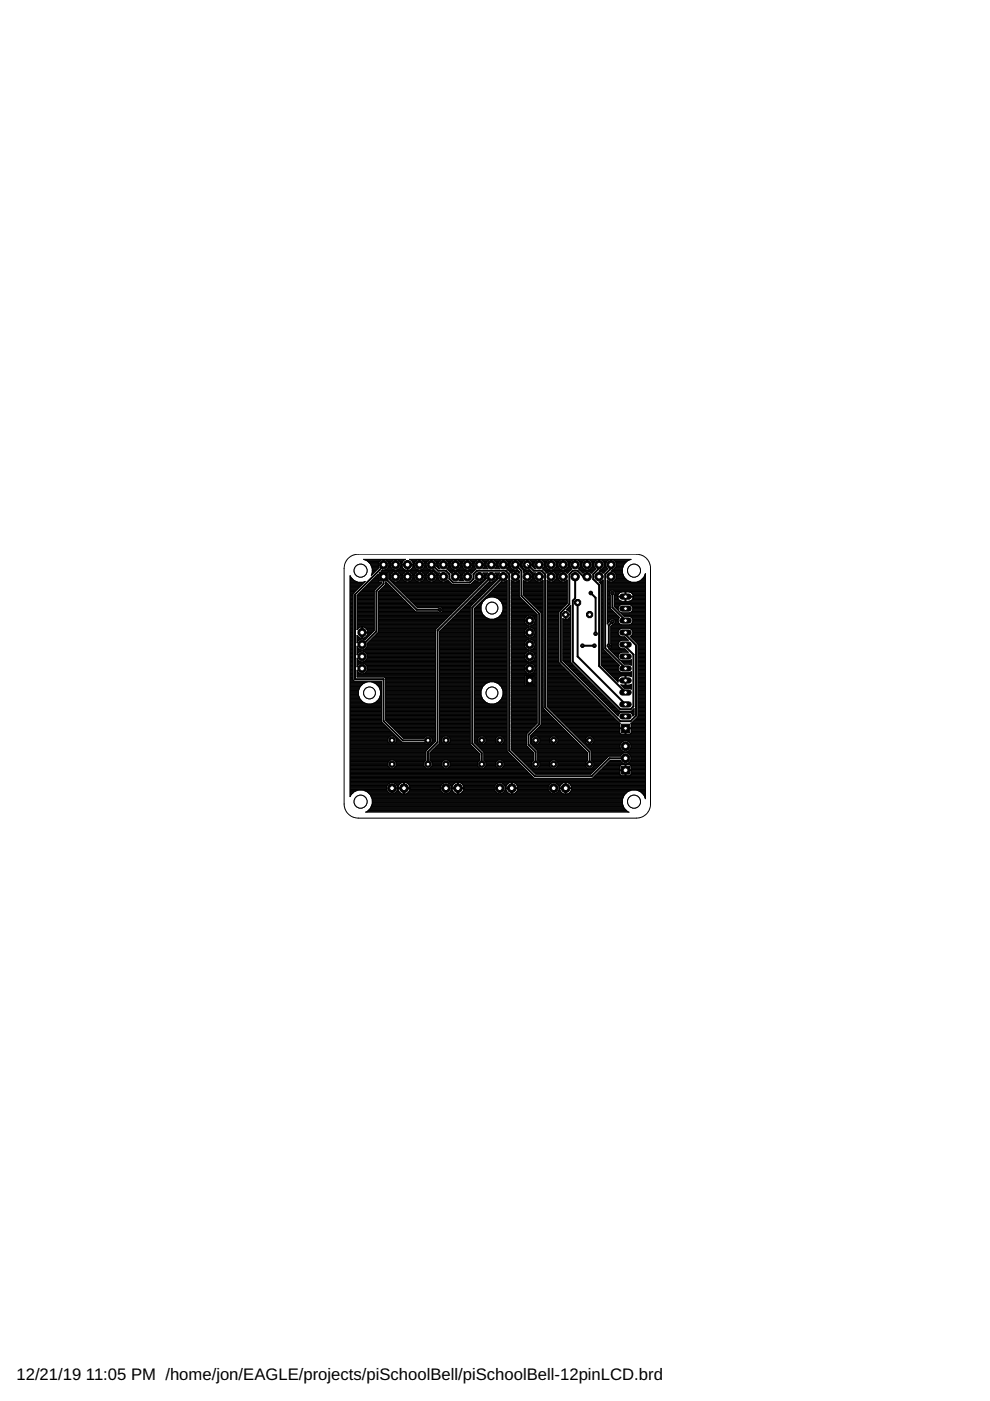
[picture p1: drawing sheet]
<svg xmlns="http://www.w3.org/2000/svg" width="210mm" height="297mm" viewBox="0 0 210 297" stroke-linecap="round" stroke-linejoin="round" font-family="sans-serif">
<defs><g id="words">
<g font-size="3.5">
<text x="3.5" y="292.5">12/21/19</text>
<text x="18.2" y="292.5">11:05 PM /home/jon/EAGLE/projects/piSchoolBell/piSchoolBell-12pinLCD.brd</text>
</g>
</g></defs>
<g fill="none" stroke="#000" stroke-width=".42">
<path d="M81.3 119.7v.3l-6 6v18h6v8.9l4.1 4.1h5.3M91.5 119.7l1.4 1.3h1.6l.8 .8v.9l.8 .8h3.5l.8-.8v-.9l.7-.8h6.1l.7 .8v37.3l5.5 5.5h12l3.8-3.8h3.4M109.3 119.7l1.3 1.3v5.3l3.7 3.8v23.4l-2.2 2.3v2.1l1.5 1.5v2.6M127 119.7v.8l-1.2 1.3v1l1.2 1.2v17.2l5.6 5.6M129.6 119.7v.8l-1.3 1.3v15.6l4.3 4.3M93.3 129.3h-4.9l-7.1-7v1.5l-1.5 1.5v8.6l-2.8 2.8h-.2M104.2 122.3l-11.4 11.4v23.7l-2.1 2v2.6M106.7 122.3l-6.6 6.5v28.8l2.1 2.1v2.3M112.3 120.2l.9 .8h1.7l.7 .8v28.2l9.4 9.4v2.6M121.9 122.3v4.6l-.4 .5v12.9l10 10.1h2.2l.6-.6v-11l-1.7-1.7v-.4M122.5 127.8v11.4l10.1 10.2M123.5 136.9h2.5"/>
<path d="M124.5 122.3h-.8l-1.2-1.3h-1.1l-.7 .8v6.3l-1.8 1.8v10.4l12.6 12.6h2.2l1.2-1.2v-14.9l-2.3-2.2v-.5M125.3 125.7l1 1v7.7M129.8 125.7v3.1l2.8 2.8M129.8 131.8l-.7 .8v4.3"/>
</g>
<g fill="none" stroke="#000" stroke-width=".21">
<path d="M77.3 118.7h3.7M77.6 118.8h3.1M77.9 118.9l.6 .7 .4 .9M77.9 118.9h2.7M78 119h2.5M78.1 119.1h2.3M78.2 119.3h2.1M78.4 119.4h1.9M78.5 119.5h1.7M78.6 119.6h1.6M78.6 119.8h1.6M78.7 119.9h1.5"/>
<path d="M78.7 120h1.5M80.2 119.5l.2 .8-1.7 1.7 .2-.5v-1M80.2 119.5a1.13 1.13 0 0 1 1.1-.9 1.13 1.13 0 0 1 1.1 .9M81.7 118.7h1.8M82 118.8h1.2M82.1 118.9h1M82.2 119h.8M82.3 119.1h.6M82.4 119.3h.4M82.4 119.4h.4M82.4 120h.4M82.4 119.5l-.1 .9"/>
<path d="M82.4 119.6h.4M82.4 119.9h.4M82.4 119.8h.4M82.4 119.5h.4M82.8 119.5l.1 .9M83.2 118.8a1.14 1.14 0 0 1 1.8 .7M83.2 118.8l-.4 .7M84.2 118.7h1.6M84.5 118.8h1.1M84.6 118.9h.9M84.8 119h.6M84.8 119.1h.5"/>
<path d="M84.9 119.3h.4M84.9 119.4h.3M85 120h.2M85 119.5l-.2 .9M85 119.6l1.3 .1v1.2M85 119.9h.2M85 119.8h1.3M85 119.5h.2M85.2 119.6v.1M85.2 119.8h2.4M85.2 119.8v.2M85.2 119.4v.2"/>
<path d="M85.3 119.3l-.1 .1M85.6 118.8l-.3 .5M85.8 118.7l-.2 .1M85.9 118.6l-.1 .1M86 118.6h-8.9l.8 .3M86.3 120h.2M86.3 119.9h.2M86.5 119.8h1.3M86.8 118.6h47l-.8 .3M86.9 118.6l.1 .1M87 118.7h1.6M87 118.7l.2 .1"/>
<path d="M87.2 118.8h1.1M87.2 118.8l.3 .5M87.3 118.9h.9M87.4 119h.7M87.5 119.1h.5M87.5 119.3l.1 .3M87.5 119.3h.4M87.6 119.4h.3M87.6 120h.2M87.6 119.9h.2M87.6 119.5h.2M87.6 119.8l-.1 .6"/>
<path d="M87.6 119.6v.1M87.8 119.6l-1.3 .1v1.2l.5-.1 .5-.4M87.8 119.5l.2 .9M88.3 118.8l.4-.2 .9 .2M88.3 118.8l-.5 .7M89.3 118.7h1.8M89.6 118.8l.5 .7M89.6 118.8h1.2M89.7 118.9h1M89.8 119h.8M89.9 119.1h.6M90 119.3h.5"/>
<path d="M90 119.4h.4M90 120h.4M90.1 119.6h.3M90.1 119.5l-.2 .9M90.1 119.9h.3M90.1 119.8h.3M90.1 119.5h.3M90.4 119.5l.1 .9M90.8 118.8l.5-.2 .8 .2M90.8 118.8l-.4 .7M91.9 118.7h1.7M92.1 118.8l.5 .7"/>
<path d="M92.1 118.8h1.3M92.2 118.9h1.1M92.4 119h.7M92.5 119.1h.5M92.5 119.3h.5M92.6 119.4h.3M92.6 120h.3M92.6 119.6h.3M92.6 119.5l-.1 .6 .5 .5h.3l-.2-.2M92.6 119.9h.3M92.6 119.8h.3M92.6 119.5h.3"/>
<path d="M92.9 119.5l.2 .9M93.4 118.8l.4-.2 .9 .2M93.4 118.8l-.5 .7M94.4 118.7h1.8M94.7 118.8l.4 .7M94.7 118.8h1.2M94.8 118.9h1M94.9 119h.8M95 119.1h.6M95 119.3h.5M95.1 119.4h.4M95.1 120h.4"/>
<path d="M95.1 119.6h.3M95.1 119.5l-.1 .9M95.1 119.9h.3M95.1 119.8h.3M95.1 119.5h.3M95.4 119.5l.2 .9M96.9 118.7h1.8M97.2 118.8a1.14 1.14 0 0 0-1.8 .7M97.2 118.8l.5 .7M97.2 118.8h1.2M97.3 118.9h1M97.5 119h.7"/>
<path d="M97.5 119.1h.6M97.6 119.3h.5M97.6 119.4h.4M97.7 120h.3M97.7 119.6h.3M97.7 119.5l-.2 .9M97.7 119.9h.3M97.7 119.8h.3M97.7 119.5h.3M98 119.5l.1 .9M99.5 118.7h1.8M99.7 118.8a1.14 1.14 0 0 0-1.7 .7"/>
<path d="M99.7 118.8l.5 .7M99.7 118.8h1.3M99.9 118.9h1M100 119h.8M100.1 119.1h.6M100.1 119.3h.5M100.2 119.4h.4M100.2 120h.3M100.2 119.6h.3M100.2 119.5l-.1 .9M100.2 119.9h.3M100.2 119.8h.3"/>
<path d="M100.2 119.5h.3M100.5 119.5l.2 .9M102 118.7h1.8M102.3 118.8a1.14 1.14 0 0 0-1.8 .7M102.3 118.8l.5 .7M102.3 118.8h1.2M102.4 118.9h1M102.5 119h.8M102.6 119.1h.6M102.7 119.3h.4M102.7 119.4h.4M102.7 120h.4"/>
<path d="M102.8 119.6h.3M102.8 119.5l-.2 .9M102.8 119.9h.3M102.8 119.8h.3M102.8 119.5h.3M103.1 119.5l.1 .9M104.5 118.7h1.8M104.8 118.8a1.14 1.14 0 0 0-1.7 .7M104.8 118.8l.5 .7M104.8 118.8h1.3M104.9 118.9h1M105.1 119h.7"/>
<path d="M105.2 119.1h.5M105.2 119.3h.5M105.2 119.4h.4M105.3 120h.3M105.3 119.6h.3M105.3 119.5l-.2 .9M105.3 119.9h.3M105.3 119.8h.3M105.3 119.5h.3M105.6 119.5l.2 .9M106.1 118.8l.4-.2 .9 .2M106.1 118.8l-.5 .7"/>
<path d="M107.1 118.7h1.8M107.4 118.8l.4 .7M107.4 118.8h1.2M107.5 118.9h1M107.6 119h.8M107.7 119.1h.6M107.7 119.3h.5M107.8 119.4h.4M107.8 119.6h.3M107.8 119.5l-.1 .9M107.8 120h.4M107.8 119.9h.3"/>
<path d="M107.8 119.8h.3M107.8 119.5h.3M108.1 119.5l.2 .9M108.6 118.8l.4-.2 .9 .2M108.6 118.8l-.5 .7M109.6 118.7h1.8M109.9 118.8l.5 .7M109.9 118.8h1.2M110 118.9h1M110.2 119h.7M110.2 119.1h.6M110.3 119.3h.5"/>
<path d="M110.3 119.4h.4M110.3 120h.4M110.4 119.6h.3M110.4 119.5l-.1 .6 .7 .7M110.4 119.9h.3M110.4 119.8h.3M110.4 119.5h.3M110.7 119.5l.1 .9M111.2 118.8l.4-.2 .8 .2M111.2 118.8l-.5 .7M112.2 118.7h1.8M112.4 118.8l.5 .7"/>
<path d="M112.4 118.8h1.3M112.6 118.9h1M112.7 119h.8M112.8 119.1h.6M112.8 119.3h.5M112.9 119.4h.4M112.9 120h.3M112.9 119.6h.3M112.9 119.5v.6l.4 .5h.3l-.2-.2M112.9 119.9h.3M112.9 119.8h.3M112.9 119.5h.3"/>
<path d="M113.2 119.5l.2 .9M113.7 118.8l.4-.2 .9 .2M113.7 118.8l-.5 .7M114.7 118.7h1.8M115 118.8l.4 .7M115 118.8h1.2M115.1 118.9h1M115.2 119h.8M115.3 119.1h.6M115.4 119.3h.4M115.4 119.4h.4M115.4 120h.4"/>
<path d="M115.4 119.6h.4M115.4 119.5l-.1 .9M115.4 119.9h.4M115.4 119.8h.4M115.4 119.5h.4M115.8 119.5l.1 .9M116.2 118.8l.4-.2 .9 .2M116.2 118.8l-.4 .7M117.2 118.7h1.8M117.5 118.8l.5 .7M117.5 118.8h1.3M117.6 118.9h1"/>
<path d="M117.8 119h.7M117.8 119.1h.6M117.9 119.3h.5M117.9 119.4h.4M118 120h.3M118 119.6h.3M118 119.5l-.2 .9M118 119.9h.3M118 119.8h.3M118 119.5h.3M118.3 119.5l.2 .9M118.8 118.8l.4-.2 .8 .2"/>
<path d="M118.8 118.8l-.5 .7M119.8 118.7h1.8M120 118.8l.5 .7M120.1 118.8h1.2M120.2 118.9h1M120.3 119h.8M120.4 119.1h.6M120.4 119.3h.5M120.5 119.4h.4M120.5 120h.3M120.5 119.6h.3M120.5 119.5l-.1 .9"/>
<path d="M120.5 119.9h.3M120.5 119.8h.3M120.5 119.5h.3M120.8 119.5l.2 .9M121.3 118.8l.4-.2 .9 .2M121.3 118.8l-.5 .7M122.3 118.7h1.8M122.6 118.8l.5 .7M122.6 118.8h1.2M122.7 118.9h1M122.8 119h.8M122.9 119.1h.6"/>
<path d="M123 119.3h.5M123 119.4h.4M123 120h.4M123.1 119.6h.3M123.1 119.5l-.2 .9M123.1 119.9h.3M123.1 119.8h.3M123.1 119.5h.3M123.4 119.5a1.13 1.13 0 0 0 .9 1.3M123.8 118.8a1.14 1.14 0 0 1 1.8 .7M123.8 118.8l-.4 .7M124.9 118.7h1.7"/>
<path d="M125.1 118.8h1.3M125.2 118.9h1.1M125.4 119h.7M125.5 119.1h.5M125.5 119.3h.5M125.6 119.4h.3M125.6 120h.3M125.6 119.6h.3M125.6 119.5l-.2 .9M125.6 119.9h.3M125.6 119.8h.3M125.6 119.5h.3"/>
<path d="M125.9 119.5l.2 .9M126.4 118.8a1.14 1.14 0 0 1 1.7 .7M126.4 118.8l-.5 .7M127.4 118.7h1.8M127.7 118.8h1.2M127.8 118.9h1M127.9 119h.8M128 119.1h.6M128 119.3h.5M128.1 119.4h.4M128.1 120h.4M128.1 119.6h.3"/>
<path d="M128.1 119.5l-.1 .9M128.1 119.9h.3M128.1 119.8h.3M128.1 119.5h.3M128.4 119.5l.2 .9M128.9 118.8a1.14 1.14 0 0 1 1.8 .7M128.9 118.8l-.5 .7M129.9 118.7h3.7M130.2 118.8h3.1M130.3 118.9h2.7M130.5 119h2.4M130.5 119.1h2.3"/>
<path d="M130.6 119.3h2.1M130.6 119.4h1.9M130.7 120h1.5M130.7 119.6h1.6M130.7 119.5l-.2 .9M130.7 119.9h1.5M130.7 119.8h1.6M130.7 119.5h1.7M133 118.9l-.7 .7-.3 .9M74.2 123.4h1.6M74.2 130.2h.6M74.2 138.1h.6"/>
<path d="M74.2 128.7h.6M74.2 132.7h.6M74.2 133h.6M74.2 135.2h.6M74.2 135.6h.6M74.2 137.5h.6M74.2 128.2h.6M74.2 127.5h.6M74.2 125.5h1M74.2 135.3h.6M74.2 134.2h.6M74.2 132.9h.6"/>
<path d="M74.2 139.9h.6M74.2 139.8h.6M74.2 139.7h.6M74.2 139.5h.6M74.2 139.4h.6M74.2 139.3h.6M74.2 139.2h.6M74.2 139h.6M74.2 138.9h.6M74.2 138.8h.6M74.2 138.7h.6M74.2 138.6h.6"/>
<path d="M74.2 138.5h.6M74.2 138.3h.6M74.2 138.2h.6M74.2 138h.6M74.2 137.8h.6M74.2 137.7h.6M74.2 137.6h.6M74.2 137.4h.6M74.2 137.2h.6M74.2 137.1h.6M74.2 137h.6M74.2 136.9h.6"/>
<path d="M74.2 136.8h.6M74.2 136.6h.6M74.2 136.5h.6M74.2 136.4h.6M74.2 136.3h.6M74.2 136.1h.6M74.2 136h.6M74.2 135.9h.6M74.2 135.8h.6M74.2 135.7h.6M74.2 135.4h.6M74.2 135.1h.6"/>
<path d="M74.2 134.9h.6M74.2 134.8h.6M74.2 134.7h.6M74.2 134.6h.6M74.2 134.5h.6M74.2 134.3h.6M74.2 134.1h.6M74.2 134h.6M74.2 133.9h.6M74.2 133.7h.6M74.2 133.6h.6M74.2 133.5h.6"/>
<path d="M74.2 133.4h.6M74.2 133.3h.6M74.2 133.1h.6M74.2 132.8h.6M74.2 132.5h.6M74.2 132.4h.6M74.2 132.3h.6M74.2 132.2h.6M74.2 132.1h.6M74.2 131.9h.6M74.2 131.8h.6M74.2 131.7h.6"/>
<path d="M74.2 131.6h.6M74.2 131.4h.6M74.2 131.3h.6M74.2 131.2h.6M74.2 131.1h.6M74.2 131h.6M74.2 130.9h.6M74.2 130.7h.6M74.2 130.6h.6M74.2 130.5h.6M74.2 130.4h.6M74.2 130.1h.6"/>
<path d="M74.2 130h.6M74.2 129.9h.6M74.2 129.8h.6M74.2 129.6h.6M74.2 129.5h.6M74.2 129.4h.6M74.2 129.3h.6M74.2 129.2h.6M74.2 129h.6M74.2 128.9h.6M74.2 128.8h.6M74.2 128.6h.6"/>
<path d="M74.2 128.4h.6M74.2 128.3h.6M74.2 128.1h.6M74.2 128h.6M74.2 127.8h.6M74.2 127.7h.6M74.2 127.6h.6M74.2 127.4h.6M74.2 127.2h.6M74.2 127.1h.6M74.2 127h.6M74.2 126.9h.6"/>
<path d="M74.2 126.7h.6M74.2 126.6h.6M74.2 126.5h.6M74.2 126.4h.6M74.2 126.3h.6M74.2 126.2h.6M74.2 126h.6M74.2 125.9h.6M74.2 125.8h.7M74.2 125.7h.8M74.2 125.4h1.1M74.2 125.3h1.2"/>
<path d="M74.2 125.2h1.3M74.2 125.1h1.4M74.2 124.9h1.6M74.2 124.8h1.7M74.2 124.7h1.8M74.2 124.6h1.9M74.2 124.5h2M74.2 124.3h2.2M74.2 124.2h2.3M74.2 124.1h2.4M74.2 124h2.5M74.2 123.8h2.7"/>
<path d="M74.2 123.7h2.8M74.2 123.6h2.9M74.2 123.5h3M74.2 123.3h1.3M74.2 123.1h1M74.2 123h.8M74.2 122.9h.7M74.2 122.8h.6M74.2 122.6h.4M74.2 122.5h.3M74.2 122.4h.2M74.2 122.3h.1"/>
<path d="M74.2 122.2h.1M75.7 130.2h3.7M75.7 138.1h16.6M75.7 128.7h3.7M75.7 132.7h3.7M75.7 133h.5M75.7 135.2h.5M75.7 135.6h1.8M75.7 137.5h.3M75.7 128.2h3.7M75.7 127.5h3.7M75.7 135.3h.8"/>
<path d="M75.7 133.5l.4-.4 .6-.2v1.1h1.3M75.7 132.9h3.7M75.7 139.9h.2M75.7 139.8h.1M75.7 139.7h.1M75.7 138.8h.1M75.7 138.7h.1M75.7 138.6h.1M75.7 138.5h.2M75.7 138.3h.4M75.7 138.2h.5M75.7 138h16.6"/>
<path d="M75.7 137.8h16.6M75.7 137.7h.7M75.7 137.6h.4M75.7 137.4h.2M75.7 137.2h.1M75.7 137.1h.1M75.7 136.3h.1M75.7 136.1h.1M75.7 136h.1M75.7 135.9h.2M75.7 135.8h.4M75.7 135.7h.5"/>
<path d="M75.7 135.4h1.9M75.7 135.1h.3M75.7 134.9h.2M75.7 134.8h.1M75.7 133.5h.1M75.7 133.4h.1M75.7 133.3h.2M75.7 133.1h.4M75.7 132.8h3.7M75.7 132.5h3.7M75.7 132.4h3.7M75.7 132.3h3.7"/>
<path d="M75.7 132.2h3.7M75.7 132.1h3.7M75.7 131.9h3.7M75.7 131.8h3.7M75.7 131.7h3.7M75.7 131.6h3.7M75.7 131.4h3.7M75.7 131.3h3.7M75.7 131.2h3.7M75.7 131.1h3.7M75.7 131h3.7M75.7 130.9h3.7"/>
<path d="M75.7 130.7h3.7M75.7 130.6h3.7M75.7 130.5h3.7M75.7 130.4h3.7M75.7 130.1h3.7M75.7 130h3.7M75.7 129.9h3.7M75.7 129.8h3.7M75.7 129.6h3.7M75.7 129.5h3.7M75.7 129.4h3.7M75.7 129.3h3.7"/>
<path d="M75.7 129.2h3.7M75.7 129h3.7M75.7 128.9h3.7M75.7 128.8h3.7M75.7 128.6h3.7M75.7 128.4h3.7M75.7 128.3h3.7M75.7 128.1h3.7M75.7 128h3.7M75.7 127.8h3.7M75.7 127.7h3.7M75.7 127.6h3.7"/>
<path d="M75.7 127.4h3.7M75.7 127.2h3.7M75.7 127.1h3.7M75.7 127h3.7M75.7 126.9h3.7M75.7 126.7h3.7M75.7 126.6h3.7M75.7 126.5h3.7M75.7 126.4h3.7M75.7 126.3h3.7M75.8 126.2h3.6M75.9 126h3.5"/>
<path d="M76 135l-.3-.3v1.6l.1-.3M76 135l.7 .3M76 125.9h3.4M76.1 137.6l-.4-.6v1.9l.1-.3M76.1 137.6l.5 .2 .8-.2M76.1 125.8h3.3M76.3 125.7h3.1M76.4 125.5h3M76.5 125.4h2.9M76.6 138.1l-.8 .5M76.6 135.5l-.8 .5M76.6 125.3h2.8"/>
<path d="M76.7 135.3h.2M76.7 133h.2M76.7 135.2h.2M76.7 135.1h.2M76.7 134.9h.2M76.7 134.8h.2M76.7 134.7h.2M76.7 134.6h.2M76.7 134.5h.2M76.7 134.3h.2M76.7 134h.2M76.7 133.9h.2"/>
<path d="M76.7 133.7h.2M76.7 133.6h.2M76.7 133.5h.2M76.7 133.4h.2M76.7 133.3h.2M76.7 133.1h.2M76.8 125.2h2.6M76.9 134.1h2.1M76.9 125.1h2.5M77 124.9h2.6M77 138.1l.7 .5M77 135.5l.4 .2"/>
<path d="M77 135.3h.7M77.1 135.3h-.2M77.1 124.8h2.6M77.1 137.7h15.2M77.2 123.4h.1M77.2 124.7h2.6M77.3 133h2.1M77.3 138.2h15M77.3 135.7h.1M77.3 124.6h2.6M77.4 135.2h.5M77.4 137.6h14.9"/>
<path d="M77.5 124.5h2.6M77.5 138.3h14.8M77.5 133.1h1.9M77.5 137.5h14.8M77.5 135.1h.5M77.6 138.5h14.7M77.6 124.3h2.6M77.6 133.3h1.8M77.7 139.9h14.6M77.7 137.4h14.6M77.7 134.9h.4M77.7 124.2h2.6"/>
<path d="M77.7 138.6l.2 .8M77.7 138.6h14.6M77.7 139.8h14.6M77.7 137.2h14.6M77.7 133.4h1.7M77.8 138.7h14.5M77.8 134.8h.4M77.8 139.7h14.5M77.8 137.1h14.5M77.8 138.8h14.5M77.8 133.5h1.6M77.8 124.1h2.6"/>
<path d="M77.9 139.5h14.4M77.9 137h14.4M77.9 134.7h.5M77.9 136.4v.5M77.9 138.9h14.4M77.9 136.4h14.4M77.9 139.4l-.5 .7M77.9 136.9l-.5 .7M77.9 133.6l-.3-.4-.7-.3v2.4M77.9 134.6l-.3 .4-.5 .3M77.9 133.6l.1 .2M77.9 139.4h14.4"/>
<path d="M77.9 139.3h14.4M77.9 139.2h14.4M77.9 139h14.4M77.9 136.9h14.4M77.9 136.8h14.4M77.9 136.6h14.4M77.9 136.5h14.4M77.9 134.6h.6M77.9 133.6h1.5M77.9 134.5h.7M77.9 133.7h1.4M78 133.8v.2"/>
<path d="M78 133.9h1.2M78 124h2.5M78 134.3h.7M78 134h1.1M78 134.2l-.1 .4M78 134h.1M78 134.2h.1M78 136.3h14.3M78.1 123.8h2.5M78.1 136.1h14.2M78.2 123.7h2.6M78.3 136h14"/>
<path d="M78.3 123.6h2.6M78.4 135.9h13.9M78.4 123.5h2.5M78.5 135.8h13.8M78.5 123.4h2.4v.2M78.6 135.7h13.7M78.7 123.3h1.5M78.7 135.6h13.6M78.7 121.9h.1M78.8 120.1h1.5M78.8 123.1h1.4M78.8 121.8h.1"/>
<path d="M78.8 134.2h-2.1v1.1M78.8 120.2h1.5M78.8 135.4h13.5M78.8 121.7h.2M78.9 120.4h1.4M78.9 121.6h.2M78.9 123h1.3M78.9 120.5h1.3M78.9 120.8h1M78.9 121h.8M78.9 120.6h1.2M78.9 121.4h.4"/>
<path d="M78.9 121.3h.5M78.9 121.2h.6M78.9 121.1h.7M78.9 120.7h1.1M79 135.3h13.3M79 122.9h1.2M79.1 135.2h13.2M79.2 122.8h1M79.2 135.1h13.1M79.3 122.6h.9M79.3 134.9h13M79.4 122.5h.8"/>
<path d="M79.5 134.8h12.8M79.5 122.4h.7M79.6 134.7h12.7M79.6 122.3h.6M79.7 134.6h12.6M79.8 122.2h.4M79.8 134.5h12.5M79.9 122h.3M79.9 134.3h12.4M80 134.3h.1M80 121.9h.2M80.1 134.2h12.2"/>
<path d="M80.1 121.8h.1M80.2 134.1h12.1M80.2 125.5l1.6-1.5v-.6l6.4 6.3h4.7l.1 .2h.5l.4-.4v-.5M80.2 130.2h15.4M80.2 123.3v-1.6l-4.5 4.5v7.3M80.2 125.5v8.5l-2.3 2.4M80.2 128.7h6.9M80.2 132.7h13M80.2 133h12.6M80.2 128.2h6.5M80.2 127.5h5.7M80.2 125.5h3.8"/>
<path d="M80.2 123.3l.1 .1M80.2 132.9h12.7M80.2 134h12.1M80.2 133.9h12.1M80.2 133.7h12.1M80.2 133.6h12.1M80.2 133.5h12.1M80.2 133.4h12.3M80.2 133.3h12.4M80.2 133.1h12.5M80.2 132.8h12.8M80.2 132.5h13.1"/>
<path d="M80.2 132.4h13.2M80.2 132.3h13.3M80.2 132.2h13.5M80.2 132.1h13.6M80.2 131.9h13.7M80.2 131.8h13.8M80.2 131.7h13.9M80.2 131.6h14.1M80.2 131.4h14.2M80.2 131.3h14.3M80.2 131.2h14.4M80.2 131.1h14.5"/>
<path d="M80.2 131h14.7M80.2 130.9h14.8M80.2 130.7h14.9M80.2 130.6h15M80.2 130.5h15.1M80.2 130.4h15.3M80.2 130.1h15.5M80.2 130h15.6M80.2 129.9h12.8M80.2 129.8h12.7M80.2 129.6h7.9M80.2 129.5h7.8"/>
<path d="M80.2 129.4h7.7M80.2 129.3h7.5M80.2 129.2h7.4M80.2 129h7.3M80.2 128.9h7.2M80.2 128.8h7M80.2 128.6h6.8M80.2 128.4h6.7M80.2 128.3h6.6M80.2 128.1h6.3M80.2 128h6.2M80.2 127.8h6.1"/>
<path d="M80.2 127.7h6M80.2 127.6h5.8M80.2 127.4h5.6M80.2 127.2h5.5M80.2 127.1h5.4M80.2 127h5.2M80.2 126.9h5.1M80.2 126.7h5M80.2 126.6h4.9M80.2 126.5h4.8M80.2 126.4h4.6M80.2 126.3h4.5"/>
<path d="M80.2 126.2h4.4M80.2 126h4.3M80.2 125.9h4.2M80.2 125.8h4M80.2 125.7h3.9M80.3 125.4h3.6M80.4 125.3h3.4M80.5 125.2h3.1M80.7 125.1h2.8M80.8 124.9h2.6M80.8 121.1h11.5M80.9 123.6l-1.5 1.5v8.6l-2 2"/>
<path d="M80.9 124.8h2.4M81 121h11.2M81 124.7h2.2M81.2 124.6h1.8M81.3 124.5h1.6M81.4 124.3h1.4M81.5 124.2h1.2M81.6 124.1h.9M81.7 124h.7M81.8 123.8h.5M81.8 123.7h.4M81.8 123.6h.3"/>
<path d="M81.8 123.5h.2M81.9 120.7h1.5M82 120.6h1.2M82.1 120.5h.9M82.3 120.4l-.7 .4M82.3 120.4h.6M82.3 120.2h.6M82.4 121.2h1.1M82.4 120.1h.4M82.4 122.8l6.1 6.1h4.4l.1-.2M82.4 121.4h.7M82.4 122.8h.5"/>
<path d="M82.4 122.6h.4M82.4 122.5h.4M82.4 122.4h.4M82.4 122.3h.4M82.4 122.2h.4M82.4 122h.4M82.4 121.9h.4M82.4 121.8h.4M82.4 121.7h.5M82.4 121.6h.6M82.4 121.3h.8M82.6 122.9h.3"/>
<path d="M82.7 123h.3M82.8 122l.1 .9M82.8 123.1h.4M82.9 120.4l.8 .4M82.9 122.9l.8 .5M82.9 123.3h.4M83.1 123.4h12.2M83.2 123.5h12.2M83.2 121.3a1.14 1.14 0 0 1 1.8 .7M83.2 121.3l-.4 .7M83.3 123.6h12.2M83.4 123.7h12.3"/>
<path d="M83.5 123.8h12.3M83.7 124h18.2M83.8 124.1h17.9M83.9 124.2h17.7M84 124.3h17.5M84.1 124.5h17.3M84.2 121.2h1.8M84.3 124.6h17M84.4 124.7h16.7M84.4 123.3h1.5M84.4 120.7h1.3M84.5 124.8h16.5"/>
<path d="M84.5 121.3h1.3M84.6 120.6h1M84.6 123.1h1.1M84.6 121.4h1M84.6 124.9h16.3M84.7 120.5h.7M84.7 123h.9M84.7 125.1h16.1M84.8 121.6h.7M84.8 122.9l-.7 .5M84.8 120.4l-.7 .4M84.8 122.9h.6"/>
<path d="M84.8 120.4h.6M84.8 121.7h.6M84.9 125.2h15.7M84.9 120.2h.4M84.9 122.8h.5M84.9 121.8h.5M84.9 122.6h.5M84.9 120.1h.4M84.9 121.9h.4M85 122.5h.3M85 122l-.2 .9M85 125.3h15.5"/>
<path d="M85 122.4h.3M85 122.3h.3M85 122.2h.3M85 122h.3M85.1 125.4h15.3M85.2 120l.2 .4M85.2 125.5h15.1M85.3 122l.2 .9M85.3 125.7h14.9M85.4 120.4l.5 .5M85.5 122.9l.7 .5M85.5 125.8h14.6"/>
<path d="M85.6 125.9h14.3M85.7 126h14.1M85.8 121.3l.4-.2 .8 .2M85.8 121.3l-.5 .7M85.8 126.2h13.9M85.9 120.8h-4.8l-.3 .3h1.5l.1 .2v1.5M85.9 120.9h.4M85.9 126.3h13.7M86.1 126.4h13.3M86.2 126.5h13.1M86.3 126.6h12.9M86.3 120.8h.2"/>
<path d="M86.3 120.6h.2M86.3 120.7h.2M86.3 120.5h.2M86.3 120.4h.2M86.3 120.2h.2M86.3 120.1h.2M86.4 126.7h12.7M86.6 126.9h12.4M86.7 127h12.1M86.8 121.2h1.8M86.8 127.1h11.9M86.9 120.8h5.2"/>
<path d="M86.9 127.2h11.7M86.9 123.3h1.5M87 121.3l.5 .7M87 127.4h11.5M87 121.3h1.3M87.1 123.1h1.1M87.1 120.7h1.3M87.1 127.5h11.3M87.2 121.4h1M87.2 120.6h1M87.2 123h.9M87.3 127.6h10.9"/>
<path d="M87.3 121.6h.8M87.4 122.9l-.8 .5M87.4 122.9h.6M87.4 121.7h.6M87.4 120.5h.7M87.4 127.7h10.7M87.4 122.8h.5M87.4 121.8h.5M87.5 122.6h.4M87.5 120.4h.5M87.5 121.9h.4M87.5 127.8h10.5"/>
<path d="M87.5 122.5h.3M87.5 122l-.1 .9M87.5 122.4h.3M87.5 122.3h.3M87.5 122.2h.3M87.5 122h.3M87.5 120.2h.4M87.6 120.1h.3M87.6 128h10.3M87.8 128.1h9.9M87.8 122l.2 .9M87.9 128.2h9.7"/>
<path d="M88 120.4l.7 .4M88 122.9l.7 .5M88 128.3h9.5M88.1 128.4h9.3M88.2 128.6h9.1M88.3 121.3l.4-.2 .9 .2M88.3 121.3l-.5 .7M88.3 128.7h8.9M88.5 128.8h4.4M89.3 121.2h1.8M89.5 123.3h1.5M89.5 120.7h1.5"/>
<path d="M89.6 121.3l.5 .7M89.6 121.3h1.2M89.7 120.6h1.1M89.7 123.1h1.1M89.7 121.4h1M89.8 120.5h.9M89.8 123h.9M89.8 121.6h.8M89.9 120.4l-.7 .4M89.9 122.9l-.7 .5M89.9 122.9h.6M89.9 120.4h.6"/>
<path d="M89.9 121.7h.6M89.9 122.8h.6M89.9 120.2h.6M90 121.8h.5M90 122.6h.4M90 120.1h.4M90 121.9h.4M90 122.5h.4M90.1 122l-.2 .9M90.1 122.4h.3M90.1 122.3h.3M90.1 122.2h.3"/>
<path d="M90.1 122h.3M90.4 122l.1 .9M90.5 122.9l.8 .5M90.5 120.4l.8 .4M90.8 121.3l.5-.2 .8 .2M90.8 121.3l-.4 .7M91.7 120.8l.3-.1 .7 .8M91.8 121.2h.6M92 123.3h1.5M92.1 121.3l.5 .7M92.1 121.3h.5M92.2 123.1h1.1"/>
<path d="M92.2 121.4l1.1 .1-.4 .5M92.3 123h.9M92.3 133.5v23.7l-2 2v2l-.4 .5v.7l.5 .5M92.4 121.6h.7M92.4 122.9l-.7 .5M92.4 122.9h.7M92.5 121.7h.5M92.5 122.8h.5M92.5 121.8h.5M92.5 122.6h.5M92.6 121.9h.4M92.6 122.5h.3"/>
<path d="M92.6 120.1h.4M92.6 122l-.2 .9M92.6 122.4h.3M92.6 122.3h.3M92.6 122.2h.3M92.6 122h.3M92.7 120.2h.3M92.8 120.4h.3M92.9 122l.2 .9M92.9 120.5h.3M93.1 122.9l.7 .5M93.2 133.9v23.7l-2 2v1.6l.4 .5v.7l-.5 .5"/>
<path d="M93.2 138.1h6.5M93.2 135.2h6.5M93.2 135.6h6.5M93.2 137.5h6.5M93.2 135.3h6.5M93.2 134.2h6.5M93.2 139.9h6.5M93.2 139.8h6.5M93.2 139.7h6.5M93.2 139.5h6.5M93.2 139.4h6.5M93.2 139.3h6.5"/>
<path d="M93.2 139.2h6.5M93.2 139h6.5M93.2 138.9h6.5M93.2 138.8h6.5M93.2 138.7h6.5M93.2 138.6h6.5M93.2 138.5h6.5M93.2 138.3h6.5M93.2 138.2h6.5M93.2 138h6.5M93.2 137.8h6.5M93.2 137.7h6.5"/>
<path d="M93.2 137.6h6.5M93.2 137.4h6.5M93.2 137.2h6.5M93.2 137.1h6.5M93.2 137h6.5M93.2 136.9h6.5M93.2 136.8h6.5M93.2 136.6h6.5M93.2 136.5h6.5M93.2 136.4h6.5M93.2 136.3h6.5M93.2 136.1h6.5"/>
<path d="M93.2 136h6.5M93.2 135.9h6.5M93.2 135.8h6.5M93.2 135.7h6.5M93.2 135.4h6.5M93.2 135.1h6.5M93.2 134.9h6.5M93.2 134.8h6.5M93.2 134.7h6.5M93.2 134.6h6.5M93.2 134.5h6.5M93.2 134.3h6.5"/>
<path d="M93.2 134.1h6.5M93.2 134h6.5M93.2 133.9h6.5M93.3 133.7h6.4M93.4 133.6h6.3M93.5 128.7l.4 .3M93.5 129.9h2.4M93.6 133.5h6.1M93.6 128.8h3.4M93.7 133.4h6M93.7 129.8h2.4M93.7 128.9h3.2"/>
<path d="M93.8 133.3h5.9M93.8 129.6h2.4M93.9 129.5h2.4M93.9 129.4h2.5M93.9 129.3h2.6M93.9 129.2h2.8M93.9 129h2.9M93.9 133.1h5.8M94 133h5.7M94.1 132.9h5.6M94.3 123.4l.6-.4 1 .9h3.9l1-.9 .6 .4M94.3 132.8h5.4"/>
<path d="M94.4 132.7h5.3M94.5 132.5h5.2M94.6 123.3h.6M94.6 132.4h5.1M94.7 120.6h1.2M94.7 120.6l.3 .2M94.7 123.1h.4M94.8 132.3h4.9M94.8 123h.1M94.8 120.7h1.3M94.8 120.5h.9M94.9 132.2h4.8"/>
<path d="M95 120.8h5.7M95 120.4l-.3 .2M95 120.8l.7 .8 .2-.3M95 120.4h.6M95 132.1h4.7M95 120.2h.6M95.1 121h5.5M95.1 120.1h.4M95.1 131.9h4.6M95.2 121.1h5.3M95.2 131.8h4.5M95.3 121.2h.9"/>
<path d="M95.4 131.7h4.3M95.5 121.3h.4M95.5 131.6h4.2M95.6 121.4h.2M95.6 120.4l.7 .4M95.6 131.4h4.1M95.7 131.3h4M95.8 131.2h3.9M95.9 121.3l.4-.2 .9 .2M96 131.1h3.7M96.1 131h3.6M96.2 130.9h3.5"/>
<path d="M96.3 130.7h3.4M96.4 130.6h3.3M96.6 130.5h3.1M96.7 130.4h3M96.8 130.2h2.9M96.9 130.1h2.8M96.9 121.2h1.8M97 130h2.7M97.1 120.7h1.5M97.2 129.9h2.5M97.2 121.3l.5 .7M97.2 121.3h1.3"/>
<path d="M97.3 120.6h1.1M97.3 129.8h2.4M97.3 121.4h1M97.4 123h.9M97.4 120.5h.9M97.4 129.6h2.3M97.5 121.6h.7M97.5 122.9l-.2 .2h1l-.2-.2M97.5 120.4l-.7 .4M97.5 122.9h.6M97.5 120.4h.6M97.5 129.5h2.2"/>
<path d="M97.5 121.7h.6M97.6 122.8h.5M97.6 120.2h.5M97.6 121.8h.5M97.6 120.1h.4M97.6 122.6h.4M97.6 129.4h2.1M97.6 121.9h.4M97.7 122.5h.3M97.7 122l-.2 .9M97.7 122.4h.3M97.7 122.3h.3"/>
<path d="M97.7 122.2h.3M97.7 122h.3M97.8 129.3h1.9M97.9 129.2h1.8M98 122l.1 .9M98 129h1.7M98.1 128.9h1.6M98.1 120.4l.8 .4M98.3 128.8h1.4M98.4 128.7h1.3M98.5 121.3l.4-.2 .8 .2M98.5 121.3l-.5 .7"/>
<path d="M98.5 128.6h1.3M98.6 128.4h1.3M98.7 128.3h1.4M98.8 128.2h1.4M99 128.1h1.3M99.1 128h1.3M99.2 127.8h1.3M99.3 127.7h1.3M99.5 127.6h1.3M99.5 121.2h.8M99.6 127.5h1.3M99.6 120.7h1.2"/>
<path d="M99.7 128.7v29.1l2 2.1v1.3l-.4 .5v.7l.5 .5M99.7 127.4h1.3M99.7 121.3h.5M99.8 120.6h1.1M99.8 127.2h1.3M99.9 121.4h.2M99.9 123.8h2.1M99.9 120.5h.9M99.9 127.1h1.4M100 123.7h2.1M100.1 120.4l-.8 .4M100.1 127h1.3"/>
<path d="M100.1 120.4h.6M100.1 120.2h.5M100.1 123.6h2.1M100.1 120.1h.5M100.2 126.9h1.3M100.2 123.5h2.1M100.3 126.7h1.3M100.4 123.4h2.1M100.4 126.6h1.3M100.5 123.3h.6M100.5 126.5h1.4M100.6 130.2h1.7"/>
<path d="M100.6 138.1h6.9M100.6 132.7h6.9M100.6 133h6.9M100.6 135.2h6.9M100.6 135.6h6.9M100.6 129v28.5l2 2v1.7l.4 .5v.7M100.6 137.5h6.9M100.6 135.3h6.9M100.6 134.2h6.9M100.6 132.9h6.9M100.6 139.9h6.9M100.6 139.8h6.9"/>
<path d="M100.6 139.7h6.9M100.6 139.5h6.9M100.6 139.4h6.9M100.6 139.3h6.9M100.6 139.2h6.9M100.6 139h6.9M100.6 138.9h6.9M100.6 138.8h6.9M100.6 138.7h6.9M100.6 138.6h6.9M100.6 138.5h6.9M100.6 138.3h6.9"/>
<path d="M100.6 138.2h6.9M100.6 138h6.9M100.6 137.8h6.9M100.6 137.7h6.9M100.6 137.6h6.9M100.6 137.4h6.9M100.6 137.2h6.9M100.6 137.1h6.9M100.6 137h6.9M100.6 136.9h6.9M100.6 136.8h6.9M100.6 136.6h6.9"/>
<path d="M100.6 136.5h6.9M100.6 136.4h6.9M100.6 136.3h6.9M100.6 136.1h6.9M100.6 136h6.9M100.6 135.9h6.9M100.6 135.8h6.9M100.6 135.7h6.9M100.6 135.4h6.9M100.6 135.1h6.9M100.6 134.9h6.9M100.6 134.8h6.9"/>
<path d="M100.6 134.7h6.9M100.6 134.6h6.9M100.6 134.5h6.9M100.6 134.3h6.9M100.6 134.1h6.9M100.6 134h6.9M100.6 133.9h6.9M100.6 133.7h6.9M100.6 133.6h6.9M100.6 133.5h6.9M100.6 133.4h6.9M100.6 133.3h6.9"/>
<path d="M100.6 133.1h6.9M100.6 132.8h6.9M100.6 132.5h6.9M100.6 132.4h6.9M100.6 132.3h6.9M100.6 132.2h6.9M100.6 132.1h6.9M100.6 131.9h6.9M100.6 131.8h6.9M100.6 131.7h6.9M100.6 131.6h6.9M100.6 131.4h6.9"/>
<path d="M100.6 131.3h6.9M100.6 131.2h3.1M100.6 131.1h2.8M100.6 131h2.5M100.6 130.9h2.3M100.6 130.7h2.2M100.6 130.6h2.1M100.6 130.5h2M100.6 130.4h1.8M100.6 130.1h1.7M100.6 130h1.6M100.6 129.9h1.6"/>
<path d="M100.6 129.8h1.5M100.6 129.6h1.5M100.6 129.5h1.4M100.6 129.4h1.4M100.6 129.3h1.4M100.6 129.2h1.4M100.6 129h1.4M100.6 123.1h.3M100.7 128.9h1.3M100.7 126.4h1.3M100.7 120.4l.2 .2M100.7 120.8v.1"/>
<path d="M100.7 120.8l-.7 .8-.3-.3M100.7 123h.1M100.8 128.8h1.2M100.8 126.3h1.3M100.9 126.2h1.3M100.9 128.7h1.1M100.9 120.6l-.2 .2M101 128.6h1M101 126h1.3M101.2 128.4h.8M101.2 125.9h1.3M101.3 125.8h1.3"/>
<path d="M101.3 128.3h.7M101.4 128.2h.7M101.4 125.7h1.3M101.5 125.5h1.3M101.5 128.1h.6M101.6 125.4h1.4M101.6 128h.6M101.7 127.8h.5M101.7 125.3h1.4M101.9 127.7h.4M101.9 125.2h1.3M102 129.4a2.38 2.38 0 0 0 1.8 1.9 2.38 2.38 0 0 0 2.5-1"/>
<path d="M102 129.4a2.38 2.38 0 0 1 2.3-2.9 2.38 2.38 0 0 1 2.4 2.9M102 125.1h1.3M102 127.6h.3M102.1 127.5h.4M102.1 124.9h1.3M102.2 123.3h.4M102.2 127.4h.4M102.2 124.8h1.3M102.3 123.1h.4M102.4 127.2h.3M102.4 124.7h1.3M102.5 124.6h1.3"/>
<path d="M102.5 123h.3M102.5 120.5h.9M102.5 127.1h.3M102.5 121.6h.8M102.6 120.4l-.2 .2h1.1l-.3-.2M102.6 122.9l-.7 .5M102.6 127h.4M102.6 124.5h1.3M102.6 122.9h.3M102.6 120.4h.6M102.6 121.7h.6M102.6 122.8h.5"/>
<path d="M102.6 120.2h.6M102.7 121.8h.5M102.7 122.6h.4M102.7 120.1h.4M102.7 121.9h.4M102.7 126.9h.5M102.7 124.3h1.3M102.7 122.5h.4M102.8 122l-.4-.5h1l-.3 .5M102.8 122l-.2 .9M102.8 122.4h.3M102.8 122.3h.3"/>
<path d="M102.8 122.2h.3M102.8 122h.3M102.8 124.2h1.4M102.8 126.7h.7M103 126.6h.8M103 124.1h1.3M103.1 122v.7l-10.8 10.8M103.1 126.5h4.4M103.1 124h1.3M103.2 123.8h1.3M103.2 126.4h4.3M103.3 126.3h4.2"/>
<path d="M103.3 123.7h1.3M103.4 126.2h4.1M103.4 123.6h1.4M103.6 126h3.9M103.6 123.5h1.3M103.7 123.4h1.3M103.7 125.9h3.8M103.8 125.8h3.7M103.9 125.7h3.6M103.9 123.4l-.1-.1-10.6 10.6M104.1 125.5h3.4M104.2 125.4h3.3"/>
<path d="M104.3 125.3h3.2M104.4 125.2h3.1M104.5 125.1h3M104.6 124.9h2.9M104.7 123.3h.4M104.8 124.8h2.7M104.9 126.6h2.6M104.9 124.7h2.6M104.9 123.1h.3M104.9 131.2h2.6M105 124.6h2.5M105 123h.4"/>
<path d="M105 120.5h.9M105.1 121.6h.7M105.1 120.4h.7M105.1 120.4l-.2 .2h1.1l-.2-.2M105.1 122.9l-.7 .5M105.1 124.5h2.4M105.1 122.9h.4M105.2 121.7h.5M105.2 126.7h2.3M105.2 122.8h.4M105.2 120.2h.5M105.2 121.8h.5"/>
<path d="M105.2 131.1h2.3M105.2 122.6h.5M105.2 120.1h.5M105.2 121.9h.4M105.3 124.3h2.2M105.3 122.5h.3M105.3 122l-.4-.5h1l-.3 .5M105.3 122l-.2 .9M105.3 122.4h.3M105.3 122.3h.3M105.3 122.2h.3M105.3 122h.3"/>
<path d="M105.4 124.2h2.1M105.5 126.9h2M105.5 124.1h2M105.5 131h2M105.6 122l.1 .7-6 6M105.6 124h1.9M105.7 127h1.8M105.7 130.9h1.8M105.7 123.8h1.8M105.8 127.1h1.7M105.8 130.7h1.7M105.9 123.7h1.6"/>
<path d="M105.9 127.2h1.6M106 130.6h1.5M106 123.6h1.5M106 127.4h1.5M106.1 130.5h1.4M106.1 123.5h1.4M106.2 127.5h1.3M106.2 130.4h1.3M106.2 123.4h1.3M106.3 130.2h1.2M106.3 127.6h1.2M106.3 127.7h1.2"/>
<path d="M106.4 130.1h1.1M106.4 130h1.1M106.4 127.8h1.1M106.4 129.9h1.1M106.4 128h1.1M106.5 123.4l-.2-.1-5.7 5.7M106.5 128.1h1M106.5 129.8h1M106.6 128.2h.9M106.6 129.6h.9M106.6 128.3h.9M106.6 129.5h.9"/>
<path d="M106.6 128.4h.9M106.7 128.7h.8M106.7 129.4l-.4 .9M106.7 129.4h.8M106.7 129.3h.8M106.7 129.2h.8M106.7 129h.8M106.7 128.9h.8M106.7 128.8h.8M106.7 128.6h.8M106.9 123.4l.6-.4v36.3M107.3 123.3h.2"/>
<path d="M107.4 120.6h1.1M107.4 120.6l.3 .3M107.4 123.1h.1M107.5 120.7h1.2M107.5 120.5h.9M107.7 120.8h2.1M107.7 120.8l.4 .5M107.7 120.4l-.3 .2M107.7 120.4h.6M107.7 120.2h.6M107.8 120.1h.4M107.8 121h2.1"/>
<path d="M107.9 121.1h2.1M108 121.2h.9M108.1 121.3l.3 .3 .2-.3M108.1 121.3h.1M108.1 121.3h.5M108.3 121.4h.2M108.3 120.4l.7 .4M108.4 123.4h1.7M108.4 130.2h5.5M108.4 138.1h5.5M108.4 128.7h3.9M108.4 132.7h3.6"/>
<path d="M108.4 133h5.5M108.4 135.2h3.6M108.4 135.6h5.5M108.4 137.5h3.1M108.4 128.2h3.4M108.4 127.5h2.7M108.4 125.5h1.7M108.4 135.3h5.5M108.4 134.2h2.8M108.4 132.9h5.5M108.4 139.9h3M108.4 139.8h2.9"/>
<path d="M108.4 139.7h2.9M108.4 139.5h2.9M108.4 139.4h2.8M108.4 139.3h2.8M108.4 139.2h2.8M108.4 139h2.8M108.4 138.9h2.8M108.4 138.8h2.9M108.4 138.7h2.9M108.4 138.6h3M108.4 138.5h3.1M108.4 138.3h3.2"/>
<path d="M108.4 138.2h3.4M108.4 138h5.5M108.4 137.8h5.5M108.4 137.7h3.6M108.4 137.6h3.3M108.4 137.4h3M108.4 137.2h2.9M108.4 137.1h2.9M108.4 137h2.9M108.4 136.9h2.8M108.4 136.8h2.8M108.4 136.6h2.8"/>
<path d="M108.4 136.5h2.8M108.4 136.4h2.8M108.4 136.3h2.9M108.4 136.1h2.9M108.4 136h3M108.4 135.9h3.1M108.4 135.8h3.2M108.4 135.7h3.4M108.4 135.4h5.5M108.4 135.1h3.3M108.4 134.9h3.2M108.4 134.8h3"/>
<path d="M108.4 134.7h3M108.4 134.6h2.9M108.4 134.5h2.9M108.4 134.3h2.8M108.4 134.1h2.8M108.4 134h2.8M108.4 133.9h2.8M108.4 133.7h2.9M108.4 133.6h2.9M108.4 133.5h3M108.4 133.4h3.1M108.4 133.3h3.2"/>
<path d="M108.4 133.1h3.4M108.4 132.8h5.5M108.4 132.5h3.3M108.4 132.4h3.2M108.4 132.3h3M108.4 132.2h3M108.4 132.1h2.9M108.4 131.9h2.9M108.4 131.8h2.8M108.4 131.7h2.8M108.4 131.6h2.8M108.4 131.4h2.8"/>
<path d="M108.4 131.3h2.8M108.4 131.2h2.9M108.4 131.1h2.9M108.4 131h3M108.4 130.9h3.1M108.4 130.7h3.2M108.4 130.6h3.3M108.4 130.5h3.6M108.4 130.4h5.5M108.4 130.1h5.3M108.4 130h5.2M108.4 129.9h5.1"/>
<path d="M108.4 129.8h5M108.4 129.6h4.8M108.4 129.5h4.7M108.4 129.4h4.6M108.4 129.3h4.5M108.4 129.2h4.4M108.4 129h4.2M108.4 128.9h4.1M108.4 128.8h4M108.4 128.6h3.8M108.4 128.4h3.6M108.4 128.3h3.5"/>
<path d="M108.4 128.1h3.3M108.4 128h3.2M108.4 127.8h3M108.4 127.7h2.9M108.4 127.6h2.8M108.4 127.4h2.6M108.4 127.2h2.4M108.4 127.1h2.3M108.4 127h2.2M108.4 126.9h2.1M108.4 126.7h2M108.4 126.6h1.8"/>
<path d="M108.4 126.5h1.7M108.4 126.4h1.7M108.4 126.3h1.7M108.4 126.2h1.7M108.4 126h1.7M108.4 125.9h1.7M108.4 125.8h1.7M108.4 125.7h1.7M108.4 125.4h1.7M108.4 125.3h1.7M108.4 125.2h1.7M108.4 125.1h1.7"/>
<path d="M108.4 124.9h1.7M108.4 124.8h1.7M108.4 124.7h1.7M108.4 124.6h1.7M108.4 124.5h1.7M108.4 124.3h1.7M108.4 124.2h1.7M108.4 124.1h1.7M108.4 124h1.7M108.4 123.8h1.7M108.4 123.7h1.7M108.4 123.6h1.7"/>
<path d="M108.4 123.5h1.7M108.4 123.3h.3M108.4 123.1h.1M108.4 123h.1M108.6 121.3l.4-.2 .9 .2M109 123.4l-.6-.4v35.9M109.5 123.4l.6-.4v3.5M109.5 120.8h.2l.4 .4M109.6 121.2h.5M109.8 123.3h.3M109.9 121.3h.2M110 123.1h.1"/>
<path d="M110 121.4h.1M110.1 123h.1M110.1 121.2v.3l-.2-.2M110.1 126.5l3.8 3.8v23l-2 2M110.3 120.1h.4M110.4 120.2h.4M110.5 120.4h.3M110.6 120.5h.4M110.7 120.6h.4M110.8 120.4l.8 .4M110.8 120.7h.5M111 123.4h4.1"/>
<path d="M111 120.8h1.4M111 121h1.5M111 121.4h.1M111 126.2l3.7 3.7v23.8l-2.2 2.3v1.7l1.5 1.5v2l.5 .5v.7l-.6 .5M111 120.8v.7l.2-.2M111 125.5h4.1M111 126.2h4.1M111 126h4.1M111 125.9h4.1M111 125.8h4.1M111 125.7h4.1M111 125.4h4.1"/>
<path d="M111 125.3h4.1M111 125.2h4.1M111 125.1h4.1M111 124.9h4.1M111 124.8h4.1M111 124.7h4.1M111 124.6h4.1M111 124.5h4.1M111 124.3h4.1M111 124.2h4.1M111 124.1h4.1M111 124h4.1"/>
<path d="M111 123.8h4.1M111 123.7h4.1M111 123.6h4.1M111 123.5h4.1M111 123.3h.3M111 123.1h.1M111 121.3h.1M111 121.2h.4M111 121.1h1.6M111.1 126.3h4M111.2 121.3l.4-.2 .8 .2M111.2 131.4a1.14 1.14 0 0 1 1.1-1 1.14 1.14 0 0 1 1.1 1"/>
<path d="M111.2 131.4v.4M111.2 131.8l.5 .7M111.2 134.3l.5 .8M111.2 136.9l.5 .7M111.2 139.4l.5 .7M111.2 126.4h3.9M111.3 126.5h3.8M111.4 136l-.2 .9M111.4 138.6l-.2 .8M111.5 126.6h3.6M111.6 123.4l-.6-.4v3.2M111.6 126.7h3.5"/>
<path d="M111.7 137.6l.4 .2 .8-.2M111.7 135.1l.4 .1 .8-.1M111.7 126.9h3.4M111.8 127h3.3M111.9 127.1h3.2M112 120.8l.3-.1 .7 .8M112.1 127.2h3M112.1 138.1l-.7 .5M112.1 133a1.14 1.14 0 0 0-.9 1.3M112.1 135.5l-.7 .5M112.1 121.2h.7M112.2 127.4h2.9"/>
<path d="M112.3 127.5h2.8M112.3 123.3h1.5M112.4 121.3l.5 .7M112.4 127.6h2.7M112.4 121.3h.5M112.5 123.1h1.1M112.5 121.4l1.1 .1-.4 .5M112.5 133a1.15 1.15 0 0 1 .9 1.3M112.5 135.5l.8 .5M112.5 138.1l.8 .5M112.5 127.7h2.6M112.6 130.5h1.3"/>
<path d="M112.6 132.7h1.3M112.6 123h.9M112.6 135.2h1.3M112.7 137.7h1.2M112.7 127.8h2.4M112.7 121.6h.8M112.7 122.9l-.7 .5M112.7 122.9h.7M112.8 121.7h.6M112.8 128h2.3M112.8 122.8h.5M112.8 121.8h.5"/>
<path d="M112.8 138.2h1.1M112.8 122.6h.5M112.9 135.7h1M112.9 133.1h1M112.9 121.9h.4M112.9 130.6h1M112.9 122.5h.3M112.9 120.1h.4M112.9 122l-.2 .9M112.9 128.1h2.2M112.9 122.4h.3M112.9 122.3h.3"/>
<path d="M112.9 122.2h.3M112.9 122h.3M112.9 132.5h1M112.9 137.6h1M112.9 135.1h1M113 120.2h.3M113 128.2h2.1M113 138.3h.9M113 135.8h.9M113 133.3h.9M113.1 132.4h.8M113.1 130.7h.8"/>
<path d="M113.1 137.5h.8M113.1 134.9h.8M113.1 138.5h.8M113.1 128.3h2M113.1 120.4h.3M113.2 135.9h.7M113.2 133.4h.7M113.2 130.9h.7M113.2 134.8h.7M113.2 132.3h.7M113.2 139.9h.7M113.2 137.4h.7"/>
<path d="M113.2 122l.2 .9M113.2 120.5h.3M113.3 136l.1 .9M113.3 138.6l.1 .8M113.3 138.6h.6M113.3 136h.6M113.3 133.5h.6M113.3 131h.6M113.3 128.4h1.8M113.3 139.8h.6M113.3 137.2h.6M113.3 134.7h.6"/>
<path d="M113.3 132.2h.6M113.3 138.7h.6M113.3 136.1h.6M113.3 139.7h.6M113.3 137.1h.6M113.3 134.6h.6M113.3 133.6h.6M113.3 132.1h.6M113.3 131.1h.6M113.4 138.8h.5M113.4 136.3h.5M113.4 134.5h.5"/>
<path d="M113.4 133.7h.5M113.4 131.9h.5M113.4 131.2h.5M113.4 122.9l.7 .5M113.4 139.5h.5M113.4 137h.5M113.4 128.6h1.7M113.4 138.9h.5M113.4 136.4h.5M113.4 133.9h.5M113.4 131.3h.5M113.4 136.9l-.5 .7"/>
<path d="M113.4 131.4v.4M113.4 131.8a1.15 1.15 0 0 1-1.7 .7M113.4 134.3l-.5 .8M113.4 139.4l-.5 .7M113.4 134.2h.5M113.4 139.4h.5M113.4 139.3h.5M113.4 139.2h.5M113.4 139h.5M113.4 136.9h.5M113.4 136.8h.5M113.4 136.6h.5"/>
<path d="M113.4 136.5h.5M113.4 134.3h.5M113.4 134.1h.5M113.4 134h.5M113.4 131.8h.5M113.4 131.7h.5M113.4 131.6h.5M113.4 131.4h.5M113.5 128.7h1.6M113.6 128.8h1.5M113.7 128.9h1.4M113.9 129h1.2"/>
<path d="M114 129.2h1.1M114.1 129.3h1M114.2 129.4h.9M114.3 129.5h.8M114.5 129.6h.6M114.6 123.4l.5-.4v27.2l9.5 9.4v1.6l-.5 .5v.7M114.6 129.8h.5M114.7 129.9h.4M114.7 130.2h.4M114.7 138.1h.4M114.7 132.7h.4M114.7 133h.4"/>
<path d="M114.7 135.2h.4M114.7 135.6h.4M114.7 137.5h.4M114.7 135.3h.4M114.7 134.2h.4M114.7 132.9h.4M114.7 139.9h.4M114.7 139.8h.4M114.7 139.7h.4M114.7 139.5h.4M114.7 139.4h.4M114.7 139.3h.4"/>
<path d="M114.7 139.2h.4M114.7 139h.4M114.7 138.9h.4M114.7 138.8h.4M114.7 138.7h.4M114.7 138.6h.4M114.7 138.5h.4M114.7 138.3h.4M114.7 138.2h.4M114.7 138h.4M114.7 137.8h.4M114.7 137.7h.4"/>
<path d="M114.7 137.6h.4M114.7 137.4h.4M114.7 137.2h.4M114.7 137.1h.4M114.7 137h.4M114.7 136.9h.4M114.7 136.8h.4M114.7 136.6h.4M114.7 136.5h.4M114.7 136.4h.4M114.7 136.3h.4M114.7 136.1h.4"/>
<path d="M114.7 136h.4M114.7 135.9h.4M114.7 135.8h.4M114.7 135.7h.4M114.7 135.4h.4M114.7 135.1h.4M114.7 134.9h.4M114.7 134.8h.4M114.7 134.7h.4M114.7 134.6h.4M114.7 134.5h.4M114.7 134.3h.4"/>
<path d="M114.7 134.1h.4M114.7 134h.4M114.7 133.9h.4M114.7 133.7h.4M114.7 133.6h.4M114.7 133.5h.4M114.7 133.4h.4M114.7 133.3h.4M114.7 133.1h.4M114.7 132.8h.4M114.7 132.5h.4M114.7 132.4h.4"/>
<path d="M114.7 132.3h.4M114.7 132.2h.4M114.7 132.1h.4M114.7 131.9h.4M114.7 131.8h.4M114.7 131.7h.4M114.7 131.6h.4M114.7 131.4h.4M114.7 131.3h.4M114.7 131.2h.4M114.7 131.1h.4M114.7 131h.4"/>
<path d="M114.7 130.9h.4M114.7 130.7h.4M114.7 130.6h.4M114.7 130.5h.4M114.7 130.4h.4M114.7 130.1h.4M114.7 130h.4M114.9 123.3h.2M115 120.6l.3 .2M115 120.6h1.2M115 123.1h.1M115.1 120.5h.9"/>
<path d="M115.2 120.7h1.2M115.3 120.8h5.7M115.3 120.8l.5 .5M115.3 120.4l-.3 .2M115.3 120.4h.6M115.3 120.2h.6M115.4 120.1h.4M115.4 121h5.5M115.5 121.1h5.3M115.6 121.2h.9M115.8 121.3l.2 .3 .2-.3M115.8 121.3h.1"/>
<path d="M115.8 121.3h.4M115.9 121.4h.2M115.9 120.4l.7 .4M116 123.4h4.3M116 130.2h2.5M116 138.1h2.5M116 128.7h3.5M116 132.7h2.5M116 133h2.5M116 135.2h2.5M116 135.6h2.5M116 137.5h2.5"/>
<path d="M116 128.2h4M116 127.5h4.3M116 125.5h4.3M116 135.3h2.5M116 134.2h2.5M116 132.9h2.5M116 139.9h2.5M116 139.8h2.5M116 139.7h2.5M116 139.5h2.5M116 139.4h2.5M116 139.3h2.5"/>
<path d="M116 139.2h2.5M116 139h2.5M116 138.9h2.5M116 138.8h2.5M116 138.7h2.5M116 138.6h2.5M116 138.5h2.5M116 138.3h2.5M116 138.2h2.5M116 138h2.5M116 137.8h2.5M116 137.7h2.5"/>
<path d="M116 137.6h2.5M116 137.4h2.5M116 137.2h2.5M116 137.1h2.5M116 137h2.5M116 136.9h2.5M116 136.8h2.5M116 136.6h2.5M116 136.5h2.5M116 136.4h2.5M116 136.3h2.5M116 136.1h2.5"/>
<path d="M116 136h2.5M116 135.9h2.5M116 135.8h2.5M116 135.7h2.5M116 135.4h2.5M116 135.1h2.5M116 134.9h2.5M116 134.8h2.5M116 134.7h2.5M116 134.6h2.5M116 134.5h2.5M116 134.3h2.5"/>
<path d="M116 134.1h2.5M116 134h2.5M116 133.9h2.5M116 133.7h2.5M116 133.6h2.5M116 133.5h2.5M116 133.4h2.5M116 133.3h2.5M116 133.1h2.5M116 132.8h2.5M116 132.5h2.5M116 132.4h2.5"/>
<path d="M116 132.3h2.5M116 132.2h2.5M116 132.1h2.5M116 131.9h2.5M116 131.8h2.5M116 131.7h2.5M116 131.6h2.5M116 131.4h2.5M116 131.3h2.5M116 131.2h2.5M116 131.1h2.5M116 131h2.5"/>
<path d="M116 130.9h2.5M116 130.7h2.5M116 130.6h2.5M116 130.5h2.5M116 130.4h2.5M116 130.1h2.5M116 130h2.5M116 129.9h2.5M116 129.8h2.5M116 129.6h2.6M116 129.5h2.7M116 129.4h2.8"/>
<path d="M116 129.3h2.9M116 129.2h3M116 129h3.1M116 128.9h3.3M116 128.8h3.4M116 128.6h3.6M116 128.4h3.8M116 128.3h3.9M116 128.1h4.1M116 128h4.2M116 127.8h4.3M116 127.7h4.3"/>
<path d="M116 127.6h4.3M116 127.4h4.3M116 127.2h4.3M116 127.1h4.3M116 127h4.3M116 126.9h4.3M116 126.7h4.3M116 126.6h4.3M116 126.5h4.3M116 126.4h4.3M116 126.3h4.3M116 126.2h4.3"/>
<path d="M116 126h4.3M116 125.9h4.3M116 125.8h4.3M116 125.7h4.3M116 125.4h4.3M116 125.3h4.3M116 125.2h4.3M116 125.1h4.3M116 124.9h4.3M116 124.8h4.3M116 124.7h4.3M116 124.6h4.3"/>
<path d="M116 124.5h4.3M116 124.3h4.3M116 124.2h4.3M116 124.1h4.3M116 124h4.3M116 123.8h4.3M116 123.7h4.3M116 123.6h4.3M116 123.5h4.3M116 123.3h.3M116 123.1h.2M116 123h.1"/>
<path d="M116.2 121.3l.4-.2 .9 .2M116.6 123.4l-.6-.4v26.8M117.2 121.2h1.8M117.4 120.7h1.5M117.4 123.3h1.5M117.5 121.3l.5 .7M117.5 121.3h1.3M117.6 120.6h1.1M117.6 123.1h1.1M117.6 121.4h1M117.7 120.5h.9M117.7 123h.9"/>
<path d="M117.8 121.6h.7M117.8 122.9l-.7 .5M117.8 120.4l-.7 .4M117.8 122.9h.6M117.8 120.4h.7M117.8 121.7h.6M117.9 120.2h.5M117.9 122.8h.5M117.9 121.8h.5M117.9 122.6h.5M117.9 120.1h.5M117.9 121.9h.4"/>
<path d="M118 122.5h.3M118 122l-.2 .9M118 122.4h.3M118 122.3h.3M118 122.2h.3M118 122h.3M118.3 122l.2 .9M118.5 120.4l.7 .4M118.5 122.9l.7 .5M118.8 121.3l.4-.2 .8 .2M118.8 121.3l-.5 .7M119.3 138.1h1.7"/>
<path d="M119.3 132.7h1.7M119.3 133h1.7M119.3 135.2h1.7M119.3 135.6h1.7M119.3 137.5h1.7M119.3 135.3h1.7M119.3 134.2h1.7M119.3 132.9h1.7M119.3 139.9h1.7M119.3 139.8h1.7M119.3 139.7h1.7M119.3 139.5h1.7"/>
<path d="M119.3 139.4h1.7M119.3 139.3h1.7M119.3 139.2h1.7M119.3 139h1.7M119.3 138.9h1.7M119.3 138.8h1.7M119.3 138.7h1.7M119.3 138.6h1.7M119.3 138.5h1.7M119.3 138.3h1.7M119.3 138.2h1.7M119.3 138h1.7"/>
<path d="M119.3 137.8h1.7M119.3 137.7h1.7M119.3 137.6h1.7M119.3 137.4h1.7M119.3 137.2h1.7M119.3 137.1h1.7M119.3 137h1.7M119.3 136.9h1.7M119.3 136.8h1.7M119.3 136.6h1.7M119.3 136.5h1.7M119.3 136.4h1.7"/>
<path d="M119.3 136.3h1.7M119.3 136.1h1.7M119.3 136h1.7M119.3 135.9h1.7M119.3 135.8h1.7M119.3 135.7h1.7M119.3 135.4h1.7M119.3 135.1h1.7M119.3 134.9h1.7M119.3 134.8h1.7M119.3 134.7h1.7M119.3 134.6h1.7"/>
<path d="M119.3 134.5h1.7M119.3 134.3h1.7M119.3 134.1h1.7M119.3 134h1.7M119.3 133.9h1.7M119.3 133.7h1.7M119.3 133.6h1.7M119.3 133.5h1.7M119.3 133.4h1.7M119.3 133.3h1.7M119.3 133.1h1.7M119.3 132.8h1.7"/>
<path d="M119.3 132.5h1.7M119.3 132.4h1.7M119.3 132.3h1.7M119.3 132.2h1.7M119.3 132.1h1.7M119.3 131.9h1.7M119.3 131.8h1.7M119.3 131.7h1.7M119.3 131.6h1.7M119.3 131.4h1.7M119.3 131.3h1.7M119.3 131.2h.1"/>
<path d="M119.6 123.4l.7-.4v4.9l-1.8 1.8v10.8l13 12.8M119.8 121.2h.8M119.8 131.2h.2M119.8 131.1h.2M119.8 131h.2M119.8 130.9h.2M119.8 130.7h.2M119.8 130.6h.2M119.8 130.5h.2M119.9 123.3h.4M119.9 120.7h1.2M120 130.4h1"/>
<path d="M120 121.3l.3 .3 .2-.3M120.1 121.3h.4M120.1 120.6h1.1M120.1 129.3h.9M120.1 123.1h.2M120.2 121.4h.2M120.2 120.5h.9M120.2 129.2h.8M120.2 123h.1M120.4 120.4l-.8 .4M120.4 120.4h.6M120.4 129h.6"/>
<path d="M120.4 120.2h.5M120.4 129.4h.6M120.4 131.2h.6M120.5 120.1h.4M120.5 128.9h.5M120.5 131.1h.5M120.5 129.5h.5M120.6 128.8h.4M120.7 131h.3M120.7 129.6h.3M120.7 128.7h.3M120.8 129.8h.2"/>
<path d="M120.8 130.9h.2M120.9 128.6h.1M120.9 130.7h.1M120.9 129.9h.1M120.9 130.7v-.3h-1.1v.9l-.5-.2v9l11.8 11.7v-.1M120.9 130.2v-.3l-.6-.6h-.2l.9-.9v12.1l10.4 10.3h2.5l.5-.6v1.4M120.9 130.6h.1M120.9 130.5h.1M120.9 130.1h.1M120.9 130h.1M121 128.4h.1M121 130.2h-1v1.1h.3l.6-.6"/>
<path d="M121 120.4l.2 .2M121 120.8l-.5 .5M121.2 120.6l-.2 .2M122.7 120.6h1.1M122.7 120.6l.9 1 .2-.3M122.8 120.7h1.2M122.8 120.5h.9M122.9 120.8h3.2M122.9 120.4l-.2 .2M122.9 120.4h.6M122.9 120.2h.6M123 120.1h.4"/>
<path d="M123 121h3M123.1 121.1h2.7M123.3 121.2h.8M123.4 121.3h.4M123.5 121.4h.2M123.8 121.3l.5-.2 .8 .2M124.8 121.2h.9M125 120.7h1.2M125.1 121.3h.5M125.2 120.6h1.1M125.2 121.4h.3M125.3 120.5h.9"/>
<path d="M125.4 120.4l-.7 .4M125.4 120.4h.7M125.5 120.2h.5M125.5 120.1h.5M126.1 120.4l.2 .2M126.3 120.6l-.9 1-.3-.3M127.1 121.1h1.3M127.1 123.5h.8M127.2 121h1.3M127.2 123.6h.7M127.3 123.4l.6-.4v14.6M127.3 120.8h1.3"/>
<path d="M127.3 123.7h.6M127.4 121.2h.8M127.5 123.8v17.2l3.5 3.6M127.5 130.2h.4M127.5 138.1h.9M127.5 128.7h.4M127.5 132.7h.4M127.5 133h.4M127.5 135.2h.4M127.5 135.6h.4M127.5 137.5h.4M127.5 128.2h.4"/>
<path d="M127.5 127.5h.4M127.5 125.5h.4M127.5 135.3h.4M127.5 134.2h.4M127.5 132.9h.4M127.5 139.9h2.7M127.5 139.8h2.5M127.5 139.7h2.4M127.5 139.5h2.3M127.5 139.4h2.2M127.5 139.3h2.1M127.5 139.2h1.9"/>
<path d="M127.5 139h1.8M127.5 138.9h1.7M127.5 138.8h1.6M127.5 138.7h1.5M127.5 138.6h1.3M127.5 138.5h1.2M127.5 138.3h1.1M127.5 138.2h1M127.5 138h.7M127.5 137.8h.6M127.5 137.7h.5M127.5 137.6h.4"/>
<path d="M127.5 137.4h.4M127.5 137.2h.4M127.5 137.1h.4M127.5 137h.4M127.5 136.9h.4M127.5 136.8h.4M127.5 136.6h.4M127.5 136.5h.4M127.5 136.4h.4M127.5 136.3h.4M127.5 136.1h.4M127.5 136h.4"/>
<path d="M127.5 135.9h.4M127.5 135.8h.4M127.5 135.7h.4M127.5 135.4h.4M127.5 135.1h.4M127.5 134.9h.4M127.5 134.8h.4M127.5 134.7h.4M127.5 134.6h.4M127.5 134.5h.4M127.5 134.3h.4M127.5 134.1h.4"/>
<path d="M127.5 134h.4M127.5 133.9h.4M127.5 133.7h.4M127.5 133.6h.4M127.5 133.5h.4M127.5 133.4h.4M127.5 133.3h.4M127.5 133.1h.4M127.5 132.8h.4M127.5 132.5h.4M127.5 132.4h.4M127.5 132.3h.4"/>
<path d="M127.5 132.2h.4M127.5 132.1h.4M127.5 131.9h.4M127.5 131.8h.4M127.5 131.7h.4M127.5 131.6h.4M127.5 131.4h.4M127.5 131.3h.4M127.5 131.2h.4M127.5 131.1h.4M127.5 131h.4M127.5 130.9h.4"/>
<path d="M127.5 130.7h.4M127.5 130.6h.4M127.5 130.5h.4M127.5 130.4h.4M127.5 130.1h.4M127.5 130h.4M127.5 129.9h.4M127.5 129.8h.4M127.5 129.6h.4M127.5 129.5h.4M127.5 129.4h.4M127.5 129.3h.4"/>
<path d="M127.5 129.2h.4M127.5 129h.4M127.5 128.9h.4M127.5 128.8h.4M127.5 128.6h.4M127.5 128.4h.4M127.5 128.3h.4M127.5 128.1h.4M127.5 128h.4M127.5 127.8h.4M127.5 127.7h.4M127.5 127.6h.4"/>
<path d="M127.5 127.4h.4M127.5 127.2h.4M127.5 127.1h.4M127.5 127h.4M127.5 126.9h.4M127.5 126.7h.4M127.5 126.6h.4M127.5 126.5h.4M127.5 126.4h.4M127.5 126.3h.4M127.5 126.2h.4M127.5 126h.4"/>
<path d="M127.5 125.9h.4M127.5 125.8h.4M127.5 125.7h.4M127.5 125.4h.4M127.5 125.3h.4M127.5 125.2h.4M127.5 125.1h.4M127.5 124.9h.4M127.5 124.8h.4M127.5 124.7h.4M127.5 124.6h.4M127.5 124.5h.4"/>
<path d="M127.5 124.3h.4M127.5 124.2h.4M127.5 124.1h.4M127.5 124h.4M127.5 123.8h.4M127.6 123.3h.3M127.6 120.7h1.1M127.7 121.3l.2 .3 .2-.3M127.7 121.3h.4M127.7 120.6h1.2M127.7 123.1h.2M127.8 121.4h.2"/>
<path d="M127.8 123h.1M127.8 120.5h.9M127.9 123.4h-.9l.5 .4M127.9 137.6l3.5 3.5M128 120.4l-1 .7 .7 .2M128 120.4h.6M128 120.2h.6M128.1 120.1h.4M128.6 120.4l.3 .2M128.8 123.4h4.9M128.8 130.2h1.9M128.8 128.7h.6"/>
<path d="M128.8 128.2h.6M128.8 127.5h.6M128.8 125.5h.4M128.8 132.3h.1M128.8 132.2h.1M128.8 132.1h.2M128.8 131.9h.3M128.8 131.8h.4M128.8 131.7h.4M128.8 131.6h.4M128.8 131.4h.5M128.8 131.3h.7"/>
<path d="M128.8 131.2h2.3M128.8 131.1h2.4M128.8 131h2.5M128.8 130.9h2.5M128.8 130.7h2.3M128.8 130.6h2.2M128.8 130.5h2.1M128.8 130.4h2M128.8 130.1h1.8M128.8 130h1.6M128.8 129.9h1.5M128.8 129.8h1.4"/>
<path d="M128.8 129.6h1.3M128.8 129.5h1.2M128.8 129.4h1M128.8 129.3h.9M128.8 129.2h.8M128.8 129h.7M128.8 128.9h.6M128.8 128.8h.6M128.8 128.6h.6M128.8 128.4h.6M128.8 128.3h.6M128.8 128.1h.6"/>
<path d="M128.8 128h.6M128.8 127.8h.6M128.8 127.7h.6M128.8 127.6h.6M128.8 127.4h.6M128.8 127.2h.6M128.8 127.1h.6M128.8 127h.6M128.8 126.9h.6M128.8 126.7h.6M128.8 126.6h.6M128.8 126.5h.6"/>
<path d="M128.8 126.4h.6M128.8 126.3h.6M128.8 126.2h.6M128.8 126h.5M128.8 125.9h.4M128.8 125.8h.4M128.8 125.7h.4M128.8 125.4h.5M128.8 125.3h.6M128.8 125.2h.7M128.8 125.1h8M128.8 124.9h8"/>
<path d="M128.8 124.8h8M128.8 124.7h8M128.8 124.6h8M128.8 124.5h8M128.8 124.3h8M128.8 124.2h8M128.8 124.1h8M128.8 124h8M128.8 123.8h8M128.8 123.7h8M128.8 123.6h8M128.8 123.5h8"/>
<path d="M128.8 123.3h.2M128.8 123.1h.1M128.9 120.6l-.8 .7M129.1 137.6h3.4M129.2 131.6l.4-.4h.5l.3 .4M129.2 125.5v.5l.2 .2M129.2 131.6v.2M129.2 131.8l-.4 .5M129.2 125.5l.4-.4h.5l.3 .4M129.2 137.7h3.4M129.3 123.4l-.5-.4v9.3M129.3 137.8h3.5"/>
<path d="M129.4 126.2v2.8l2 1.9-.2 .2M129.5 138h3.4M129.5 137.4h1.9M129.5 133h7.3M129.5 135.2h3.1M129.5 135.6h3.5M129.5 132.8v3.7l.2 .2M129.5 135.3h3.3M129.5 134.2h1.6M129.5 132.9h7.3M129.5 136.4h1.6M129.5 136.3h1.6"/>
<path d="M129.5 136.1h1.7M129.5 136h1.8M129.5 135.9h1.9M129.5 135.8h2.2M129.5 135.7h3.6M129.5 135.4h3.4M129.5 135.1h3M129.5 134.9h2.1M129.5 134.8h1.9M129.5 134.7h1.8M129.5 134.6h1.7M129.5 134.5h1.6"/>
<path d="M129.5 134.3h1.6M129.5 134.1h1.6M129.5 134h1.6M129.5 133.9h1.6M129.5 133.7h1.6M129.5 133.6h1.7M129.5 133.5h1.8M129.5 133.4h1.9M129.5 133.3h2.2M129.5 133.1h7.3M129.5 132.8h7.3M129.5 136.5h1.6"/>
<path d="M129.6 138.1h3.4M129.6 137.2h1.7M129.6 121.1h2.4M129.6 132.7h7.2M129.6 136.6h1.5M129.7 136.7v.5l-.4 .3M129.7 137.1h1.5M129.7 137h1.4M129.7 136.9h1.4M129.7 136.8h1.4M129.7 121h2.3M129.7 138.2h3.4"/>
<path d="M129.7 132.5h7.1M129.8 138.3h1.9M129.8 120.8h2.2M129.9 121.2h2.1M129.9 138.5h1.5M130.1 138.6h1.2M130.1 120.7h1.9M130.1 123.3h3.3M130.1 132.4h1.6M130.1 125.2h6.7M130.2 138.7h1M130.2 131.3h.9"/>
<path d="M130.2 121.3l.5 .7M130.2 121.3h1.8M130.2 132.3h1.2M130.2 125.3h6.6M130.3 120.6h1.7M130.3 128.6l2 2.1h1.2l.5 .4M130.3 128.2h1.4M130.3 127.5h1.5M130.3 128.6h.9M130.3 128.4h1M130.3 128.3h1.1M130.3 128.1h6.5"/>
<path d="M130.3 128h6.5M130.3 127.8h6.5M130.3 127.7h6.5M130.3 127.6h6.5M130.3 127.4h1.1M130.3 127.2h1M130.3 127.1h.9M130.3 127h.8M130.3 126.9h.7M130.3 126.7h.7M130.3 126.6h.7M130.3 126.5h2.2"/>
<path d="M130.3 126.4h.7M130.3 126.3h.7M130.3 126.2h.7M130.3 123.1h2.8M130.3 138.8h.9M130.3 131.4h.8M130.3 128.7h.8M130.3 121.4h1.7M130.3 132.2h1M130.4 125.4h6.4M130.4 123h2.6M130.4 120.5h1.6"/>
<path d="M130.4 126h.7M130.4 131.6v.5l-.9 .7M130.4 125.5v.5l-.1 .2v2.4M130.4 125.5h1.3M130.4 138.9h.7M130.4 132.1h.8M130.4 131.9h.7M130.4 131.8h.7M130.4 131.7h.7M130.4 131.6h.7M130.4 125.9h.8M130.4 125.8h.9"/>
<path d="M130.4 125.7h1M130.5 128.8h.6M130.5 121.6h1.5M130.5 120.4l-1 .7 .7 .2M130.5 122.9l-.7 .5M130.5 122.9h2.3M130.5 120.4h1.5M130.5 139h.6M130.5 121.7h1.5M130.6 122.8h2.1M130.6 120.2h1.5M130.6 128.9h.5"/>
<path d="M130.6 121.8h1.5M130.6 120.1h1.5M130.6 122.6h2M130.6 121.9h1.5M130.7 139.2h.4M130.7 122.5h1.8M130.7 122l-.2 .9M130.7 129h.4M130.7 122.4h1.7M130.7 122.3h1.6M130.7 122.2h1.5M130.7 122h1.5"/>
<path d="M130.8 139.3h.3M130.8 129.2h.3M130.9 139.4h.2M130.9 129.3h.2M131 126.4h.1M131 126.6h.1M131 126.4h3.3M131 126.6h3.3M131 126.6l.1 .4M131 139.5h.1M131.1 136.5a.92 .92 0 0 0 .7 1h.7l.7 .8-1.7 .1M131.1 139a.92 .92 0 0 0 .7 1.1h1.7l.4-.2"/>
<path d="M131.1 129.4h.1M131.1 127l.1 .1M131.1 126l-.1 .4M131.1 139.7h.1M131.2 129.5h.1M131.2 127.1l.7 .4h1.5l.6-.4M131.2 125.9l.7-.4h1.7l.4 .4M131.2 125.9l-.1 .1M131.2 129.5a.9 .9 0 0 1 .6-1.4h1.7a.9 .9 0 0 1 .7 .9 .9 .9 0 0 1-.7 .9h-1.7l-.3-.1M131.2 131.1a.89 .89 0 0 0 .6 1.4h1.7a.91 .91 0 0 0 .5-1.4M131.2 133.6a.89 .89 0 0 0 .6 1.4h.7l.7 .8h-1.4l-.3 .1M131.2 136.1l-.1 .4"/>
<path d="M131.2 138.7l-.1 .3M131.4 139.9h.1M131.5 135.9l-.3 .2M131.5 138.4l-.3 .3M131.5 133.4l.3-.2h1.7l.3 .2M131.5 133.4l-.3 .2M131.5 129.9h.2M131.6 137.5h-2.6l3.3 3.3h1.6M131.7 130h5.1M131.8 130.1h5M131.9 130.2h4.9M132 120.5v1l.3 .9"/>
<path d="M132 130.4h4.8M132.1 130.5h4.7M132.2 130.6h4.6M132.3 122.4a2.49 2.49 0 0 0 2.5 1.1 2.49 2.49 0 0 0 2-1.9v47.7l-.3-.7-.7-.7M132.5 125.5v2M132.5 127.4h.2M132.5 127.2h.2M132.5 127.1h.2M132.5 127h.2M132.5 126.9h.2M132.5 126.7h.2M132.5 126.6h.2"/>
<path d="M132.5 126.4h.2M132.5 126.3h.2M132.5 126.2h.2M132.5 126h.2M132.5 125.9h.2M132.5 125.8h.2M132.5 125.7h.2M132.7 125.5v2M132.7 126.5h4.1M133.5 127.5h3.3M133.5 125.5h3.3M133.5 133.3h3.3"/>
<path d="M133.5 130.7h3.3M133.6 128.2h3.2M133.6 129.9h3.2M133.6 132.4h3.2M133.6 134.9l1.7 1.7v15.3l-1.5 1.4M133.6 134.9h3.2M133.7 135.1h3.1M133.8 133.4l.2 .2M133.8 133.4h3M133.8 127.4h3M133.8 132.3h3M133.8 130.9h3"/>
<path d="M133.8 129.8h3M133.8 128.3h3M133.8 125.7h3M133.8 139.9h.1M133.8 134.8h3M133.9 139.9v1.2l-.1-.1M133.9 135.2h2.9M133.9 133.5h2.9M133.9 131h2.9M133.9 134.7h2.9M133.9 132.2h2.9M133.9 129.6h2.9"/>
<path d="M133.9 128.4h2.9M133.9 127.2h2.9M134 125.8h2.8M134 135.3h2.8M134 133.6a.87 .87 0 0 1-.4 1.3M134 133.6h2.8M134 125.9l.2 .1M134 134.6h2.8M134 132.1h2.8M134 131.1h2.8M134 129.5h2.8M134 128.6h2.8"/>
<path d="M134.1 127.1h2.7M134.1 125.9h2.7M134.1 128.7h2.7M134.1 135.4h2.7M134.1 134.5h2.7M134.1 133.7h2.7M134.1 131.9h2.7M134.1 131.2h2.7M134.1 129.4h2.7M134.1 133.9h2.7M134.1 131.3h2.7M134.1 129.3h2.7"/>
<path d="M134.1 128.8h2.7M134.2 127l-.2 .1M134.2 126l.1 .4M134.2 134.3h2.6M134.2 131.8h2.6M134.2 127h2.6M134.2 126h2.6M134.2 134.2h2.6M134.2 134.1h2.6M134.2 134h2.6M134.2 131.7h2.6M134.2 131.6h2.6"/>
<path d="M134.2 131.4h2.6M134.2 129.2h2.6M134.2 129h2.6M134.2 128.9h2.6M134.2 126.9h2.6M134.2 126.2h2.6M134.2 135.6h2.6M134.2 126.7h2.6M134.2 126.3h2.6M134.3 126.6l-.1 .4M134.3 126.4h.1M134.3 126.6h.1"/>
<path d="M134.3 126.6h2.5M134.3 126.4h2.5M134.3 135.7h2.5M134.5 135.8h2.3M134.6 135.9h2.2M134.7 136h2.1M134.8 136.1h2M134.9 136.3h1.9M135.1 136.4h1.7M135.1 123.4h1.7M135.2 136.5h1.6M135.3 138.1h1.5"/>
<path d="M135.3 137.5h1.5M135.3 139.9h1.5M135.3 139.8h1.5M135.3 139.7h1.5M135.3 139.5h1.5M135.3 139.4h1.5M135.3 139.3h1.5M135.3 139.2h1.5M135.3 139h1.5M135.3 138.9h1.5M135.3 138.8h1.5M135.3 138.7h1.5"/>
<path d="M135.3 138.6h1.5M135.3 138.5h1.5M135.3 138.3h1.5M135.3 138.2h1.5M135.3 138h1.5M135.3 137.8h1.5M135.3 137.7h1.5M135.3 137.6h1.5M135.3 137.4h1.5M135.3 137.2h1.5M135.3 137.1h1.5M135.3 137h1.5"/>
<path d="M135.3 136.9h1.5M135.3 136.8h1.5M135.3 136.6h1.5M135.4 123.3h1.4M135.7 123.1h1.1M135.9 123h.9M136 122.9h.8M136.1 122.8h.7M136.3 122.6h.5M136.4 122.5h.4M136.5 122.4h.3M136.6 122.3h.2"/>
<path d="M136.6 122.2h.2M136.7 122h.1M136.7 121.9h.1M136.8 121.8h.1M136.8 121.7h.1M74.2 145.9h2M74.2 145.3h2.4M74.2 144.4h.8M74.2 143.3h.6M74.2 142.7h.6M74.2 156.5h8.1M74.2 140.6h.6"/>
<path d="M74.2 144.5h6.7v8.6l4.3 4.3M74.2 157.4h8.1M74.2 157.9h17.5M74.2 140.8h.6M74.2 154.3h8M74.2 149.3h6.7M74.2 159.9h16.1M74.2 159.8h16.1M74.2 159.7h16.1M74.2 159.5h16.1M74.2 159.4h16.1M74.2 159.3h16.1"/>
<path d="M74.2 159.2h16.2M74.2 159.1h16.3M74.2 158.9h16.4M74.2 158.8h16.5M74.2 158.7h16.6M74.2 158.6h16.8M74.2 158.5h16.9M74.2 158.3h17M74.2 158.2h17.1M74.2 158.1h17.2M74.2 158h17.4M74.2 157.7h8.4"/>
<path d="M74.2 157.6h8.3M74.2 157.5h8.2M74.2 157.2h8M74.2 157.1h8M74.2 157h8M74.2 156.9h8M74.2 156.8h8M74.2 156.7h8M74.2 156.4h8.2M74.2 156.3h8.3M74.2 156.2h8.5M74.2 156h9.7"/>
<path d="M74.2 155.9h9.6M74.2 155.8h9.4M74.2 155.7h9.3M74.2 155.6h9.2M74.2 155.4h9.1M74.2 155.3h9M74.2 155.2h8.8M74.2 155.1h8.7M74.2 155h8.6M74.2 154.8h8.5M74.2 154.7h8.3M74.2 154.6h8.2"/>
<path d="M74.2 154.5h8.1M74.2 154.2h7.9M74.2 154.1h7.8M74.2 154h7.6M74.2 153.9h7.5M74.2 153.8h7.4M74.2 153.6h7.3M74.2 153.5h7.1M74.2 153.4h7M74.2 153.3h6.9M74.2 153.1h6.8M74.2 153h6.7"/>
<path d="M74.2 152.9h6.7M74.2 152.8h6.7M74.2 152.7h6.7M74.2 152.5h6.7M74.2 152.4h6.7M74.2 152.3h6.7M74.2 152.2h6.7M74.2 152.1h6.7M74.2 152h6.7M74.2 151.8h6.7M74.2 151.7h6.7M74.2 151.6h6.7"/>
<path d="M74.2 151.5h6.7M74.2 151.3h6.7M74.2 151.2h6.7M74.2 151.1h6.7M74.2 151h6.7M74.2 150.9h6.7M74.2 150.7h6.7M74.2 150.6h6.7M74.2 150.5h6.7M74.2 150.4h6.7M74.2 150.3h6.7M74.2 150.1h6.7"/>
<path d="M74.2 150h6.7M74.2 149.9h6.7M74.2 149.8h6.7M74.2 149.6h6.7M74.2 149.5h6.7M74.2 149.4h6.7M74.2 149.2h3.5M74.2 149.1h3.2M74.2 148.9h2.9M74.2 148.8h2.7M74.2 148.7h2.6M74.2 148.6h2.5"/>
<path d="M74.2 148.4h2.4M74.2 148.3h2.2M74.2 148.2h2.1M74.2 148.1h2.1M74.2 148h2M74.2 147.8h2M74.2 147.7h1.9M74.2 147.6h1.9M74.2 147.5h1.8M74.2 147.4h1.8M74.2 147.2h1.8M74.2 147.1h1.8"/>
<path d="M74.2 147h1.8M74.2 146.9h1.8M74.2 146.8h1.8M74.2 146.6h1.8M74.2 146.5h1.8M74.2 146.4h1.8M74.2 146.3h1.9M74.2 146.2h1.9M74.2 146h2M74.2 145.8h2.1M74.2 145.7h2.1M74.2 145.6h2.2"/>
<path d="M74.2 145.4h2.3M74.2 145.2h2.6M74.2 145.1h2.7M74.2 144.9h2.8M74.2 144.8h3.1M74.2 144.7h3.3M74.2 144.6h3.6M74.2 144.2h.7M74.2 144.1h.6M74.2 144h.6M74.2 143.9h.6M74.2 143.7h.6"/>
<path d="M74.2 143.6h.6M74.2 143.5h.6M74.2 143.4h.6M74.2 143.2h.6M74.2 143h.6M74.2 142.9h.6M74.2 142.8h.6M74.2 142.5h.6M74.2 142.4h.6M74.2 142.3h.6M74.2 142.2h.6M74.2 142h.6"/>
<path d="M74.2 141.9h.6M74.2 141.8h.6M74.2 141.7h.6M74.2 141.6h.6M74.2 141.5h.6M74.2 141.3h.6M74.2 141.2h.6M74.2 141.1h.6M74.2 141h.6M74.2 140.7h.6M74.2 140.5h.6M74.2 140.4h.6"/>
<path d="M74.2 140.3h.6M74.2 140.1h.6M74.2 140h.6M75.1 144.4l-.3-.2v-18.3l2.6-2.6a2.33 2.33 0 0 1-3.2-1.3v46.9l.9-1 .9-.4M75.7 143.3h16.6M75.7 142.7h.4M75.7 140.6h16.6M75.7 140.8h.4M75.7 143.5h16.6M75.7 143.4h16.6M75.7 143.2h16.6M75.7 143h16.6"/>
<path d="M75.7 142.9h16.6M75.7 142.8h.7M75.7 142.5h.3M75.7 142.4h.2M75.7 142.3h.1M75.7 142.2h.1M75.7 141.3h.1M75.7 141.2h.1M75.7 141.1h.1M75.7 141h.2M75.7 140.7h.6M75.7 140.5h16.6"/>
<path d="M75.7 140.4h16.6M75.7 140.3h.7M75.7 140.1h.4M75.7 140h.3M76.1 140.1l-.4-.6v1.9l.4-.6 .5-.2M76.1 140.1l.5 .2 .8-.2M77 140.6l.7 .5M77.1 140.3h15.2M77.2 142.8h15.1M77.3 140.7h15M77.4 140.1h14.9M77.4 142.7h14.9"/>
<path d="M77.5 140.8h14.8M77.5 142.5h14.8M77.5 140h14.8M77.6 141h14.7M77.7 142.4h14.6M77.7 141.1l.2 .8M77.7 141.1h14.6M77.7 142.3h14.6M77.8 141.2h14.5M77.8 142.2h14.5M77.8 141.3h14.5M77.9 142h14.4"/>
<path d="M77.9 149.3a2.4 2.4 0 0 1-1.6-3.7 2.4 2.4 0 0 1 4 0 2.4 2.4 0 0 1-1.5 3.7M77.9 141.5h14.4M77.9 141.9a1.12 1.12 0 0 1-1 1 1.12 1.12 0 0 1-1.2-.8v1.5h5.8l.3 .2v8.9l3.8 3.8h4.3l.5-.4h.7l.5 .5v.7l-.5 .5M77.9 141.9h14.4M77.9 141.8h14.4M77.9 141.7h14.4M77.9 141.6h14.4M78.8 144.6h2.1M79 149.2h1.9M79.1 144.7h1.8M79.3 149.1h1.6M79.4 144.8h1.5"/>
<path d="M79.6 148.9h1.3M79.7 144.9h1.2M79.8 148.8h1.1M79.8 145.1h1.1M79.9 148.7h1M79.9 145.2h1M80 148.6h.9M80 145.3h.9M80.1 148.4h.8M80.2 145.4h.7M80.2 148.3h.7M80.3 145.6h.6"/>
<path d="M80.3 148.2h.6M80.3 145.7h.6M80.4 148.1h.5M80.4 145.8h.5M80.4 148h.5M80.5 145.9h.4M80.5 147.8h.4M80.5 146h.4M80.5 147.7h.4M80.6 146.2h.3M80.6 147.6h.3M80.6 146.3h.3"/>
<path d="M80.6 147.5h.3M80.6 146.4h.3M80.7 147.4h.2M80.7 147.2h.2M80.7 147.1h.2M80.7 147h.2M80.7 146.9h.2M80.7 146.8h.2M80.7 146.6h.2M80.7 146.5h.2M81.6 143.6h10.7M81.7 143.7h10.6"/>
<path d="M81.8 145.9h10.5M81.8 145.3h10.5M81.8 144.4h10.5M81.8 144.5h10.5M81.8 149.3h10.5M81.8 152.7h10.5M81.8 152.5h10.5M81.8 152.4h10.5M81.8 152.3h10.5M81.8 152.2h10.5M81.8 152.1h10.5M81.8 152h10.5"/>
<path d="M81.8 151.8h10.5M81.8 151.7h10.5M81.8 151.6h10.5M81.8 151.5h10.5M81.8 151.3h10.5M81.8 151.2h10.5M81.8 151.1h10.5M81.8 151h10.5M81.8 150.9h10.5M81.8 150.7h10.5M81.8 150.6h10.5M81.8 150.5h10.5"/>
<path d="M81.8 150.4h10.5M81.8 150.3h10.5M81.8 150.1h10.5M81.8 150h10.5M81.8 149.9h10.5M81.8 149.8h10.5M81.8 149.6h10.5M81.8 149.5h10.5M81.8 149.4h10.5M81.8 149.2h10.5M81.8 149.1h10.5M81.8 148.9h10.5"/>
<path d="M81.8 148.8h10.5M81.8 148.7h10.5M81.8 148.6h10.5M81.8 148.4h10.5M81.8 148.3h10.5M81.8 148.2h10.5M81.8 148.1h10.5M81.8 148h10.5M81.8 147.8h10.5M81.8 147.7h10.5M81.8 147.6h10.5M81.8 147.5h10.5"/>
<path d="M81.8 147.4h10.5M81.8 147.2h10.5M81.8 147.1h10.5M81.8 147h10.5M81.8 146.9h10.5M81.8 146.8h10.5M81.8 146.6h10.5M81.8 146.5h10.5M81.8 146.4h10.5M81.8 146.3h10.5M81.8 146.2h10.5M81.8 146h10.5"/>
<path d="M81.8 145.8h10.5M81.8 145.7h10.5M81.8 145.6h10.5M81.8 145.4h10.5M81.8 145.2h10.5M81.8 145.1h10.5M81.8 144.9h10.5M81.8 144.8h10.5M81.8 144.7h10.5M81.8 144.6h10.5M81.8 144.2h10.5M81.8 144.1h10.5"/>
<path d="M81.8 144h10.5M81.8 143.9h10.5M81.9 152.8h10.4M82 152.9h10.3M82.1 153h10.2M82.2 153.1h10.1M82.3 153.3h10M82.4 153.4h9.9M82.6 153.5h9.7M82.7 153.6h9.6M82.8 157.8l-.6-.5v-.7l.6-.5h.7l.5 .5v.7l-.5 .5M82.8 153.8h9.5"/>
<path d="M82.9 153.9h9.4M83.1 154h9.2M83.2 154.1h9.1M83.3 154.2h9M83.4 154.3h8.9M83.5 154.5h8.8M83.6 156.2h.4M83.6 157.7h6.7M83.7 154.6h8.6M83.7 156.3h.4M83.7 157.6h6.4M83.8 154.7h8.5"/>
<path d="M83.8 156.4h.4M83.8 157.5h6.2M83.9 154.8h8.4M83.9 156.5h.4M84 157.4h5.9l.5 .4M84 157.2h1.1M84 157.1h1M84 157h.8M84 156.9h.7M84 156.8h.6M84 156.7h.5M84 155h8.3"/>
<path d="M84.1 155.1h8.2M84.2 155.2h8.1M84.4 155.3h7.9M84.5 155.4h7.8M84.6 155.6h7.7M84.7 155.7h7.6M84.9 155.8h7.4M85 155.9h7.3M85.1 156h7.2M85.2 156.2h5.1M85.3 156.3h4.8M85.4 156.4h4.6"/>
<path d="M91.2 159.9h10.5M91.2 159.8h10.5M91.2 159.7h10.3M91.2 156.2h1.1M91.2 159.5h10.2M91.2 157.7h.6M91.3 156.3h1M91.3 159.4h10M91.3 157.6h.6M91.4 156.4h.9M91.5 159.3h9.7M91.5 157.5h.6"/>
<path d="M91.6 156.5h.7M91.6 157.4h.6M91.6 159.2h9.4M91.6 157.2h.7M91.6 157.1h.7M91.6 157h.7M91.6 156.9h.7M91.6 156.8h.7M91.6 156.7h.7M91.7 159.1h9.2M91.8 158.9h9M91.9 158.8h8.8"/>
<path d="M92.1 158.7h8.5M92.2 158.6h8.3M92.3 158.5h8M92.4 158.3h7.8M92.5 158.2h7.6M92.7 158.1h7.3M92.8 158h7.1M92.9 157.9h6.8M93 157.7h1.1M93.2 157.6h.7M93.2 145.9h6.5M93.2 145.3h6.5"/>
<path d="M93.2 144.4h6.5M93.2 143.3h6.5M93.2 142.7h6.5M93.2 156.5h.5M93.2 140.6h6.5M93.2 144.5h6.5M93.2 157.4h.5M93.2 140.8h6.5M93.2 154.3h6.5M93.2 149.3h6.5M93.2 157.5h.6M93.2 157.2h.5"/>
<path d="M93.2 157.1h.5M93.2 157h.5M93.2 156.9h.5M93.2 156.8h.5M93.2 156.7h.5M93.2 156.4h.7M93.2 156.3h.8M93.2 156.2h.9M93.2 156h6.5M93.2 155.9h6.5M93.2 155.8h6.5M93.2 155.7h6.5"/>
<path d="M93.2 155.6h6.5M93.2 155.4h6.5M93.2 155.3h6.5M93.2 155.2h6.5M93.2 155.1h6.5M93.2 155h6.5M93.2 154.8h6.5M93.2 154.7h6.5M93.2 154.6h6.5M93.2 154.5h6.5M93.2 154.2h6.5M93.2 154.1h6.5"/>
<path d="M93.2 154h6.5M93.2 153.9h6.5M93.2 153.8h6.5M93.2 153.6h6.5M93.2 153.5h6.5M93.2 153.4h6.5M93.2 153.3h6.5M93.2 153.1h6.5M93.2 153h6.5M93.2 152.9h6.5M93.2 152.8h6.5M93.2 152.7h6.5"/>
<path d="M93.2 152.5h6.5M93.2 152.4h6.5M93.2 152.3h6.5M93.2 152.2h6.5M93.2 152.1h6.5M93.2 152h6.5M93.2 151.8h6.5M93.2 151.7h6.5M93.2 151.6h6.5M93.2 151.5h6.5M93.2 151.3h6.5M93.2 151.2h6.5"/>
<path d="M93.2 151.1h6.5M93.2 151h6.5M93.2 150.9h6.5M93.2 150.7h6.5M93.2 150.6h6.5M93.2 150.5h6.5M93.2 150.4h6.5M93.2 150.3h6.5M93.2 150.1h6.5M93.2 150h6.5M93.2 149.9h6.5M93.2 149.8h6.5"/>
<path d="M93.2 149.6h6.5M93.2 149.5h6.5M93.2 149.4h6.5M93.2 149.2h6.5M93.2 149.1h6.5M93.2 148.9h6.5M93.2 148.8h6.5M93.2 148.7h6.5M93.2 148.6h6.5M93.2 148.4h6.5M93.2 148.3h6.5M93.2 148.2h6.5"/>
<path d="M93.2 148.1h6.5M93.2 148h6.5M93.2 147.8h6.5M93.2 147.7h6.5M93.2 147.6h6.5M93.2 147.5h6.5M93.2 147.4h6.5M93.2 147.2h6.5M93.2 147.1h6.5M93.2 147h6.5M93.2 146.9h6.5M93.2 146.8h6.5"/>
<path d="M93.2 146.6h6.5M93.2 146.5h6.5M93.2 146.4h6.5M93.2 146.3h6.5M93.2 146.2h6.5M93.2 146h6.5M93.2 145.8h6.5M93.2 145.7h6.5M93.2 145.6h6.5M93.2 145.4h6.5M93.2 145.2h6.5M93.2 145.1h6.5"/>
<path d="M93.2 144.9h6.5M93.2 144.8h6.5M93.2 144.7h6.5M93.2 144.6h6.5M93.2 144.2h6.5M93.2 144.1h6.5M93.2 144h6.5M93.2 143.9h6.5M93.2 143.7h6.5M93.2 143.6h6.5M93.2 143.5h6.5M93.2 143.4h6.5"/>
<path d="M93.2 143.2h6.5M93.2 143h6.5M93.2 142.9h6.5M93.2 142.8h6.5M93.2 142.5h6.5M93.2 142.4h6.5M93.2 142.3h6.5M93.2 142.2h6.5M93.2 142h6.5M93.2 141.9h6.5M93.2 141.8h6.5M93.2 141.7h6.5"/>
<path d="M93.2 141.6h6.5M93.2 141.5h6.5M93.2 141.3h6.5M93.2 141.2h6.5M93.2 141.1h6.5M93.2 141h6.5M93.2 140.7h6.5M93.2 140.5h6.5M93.2 140.4h6.5M93.2 140.3h6.5M93.2 140.1h6.5M93.2 140h6.5"/>
<path d="M94.2 157.8l-.5-.5v-.7l.5-.5h.7l.5 .5v.7l-.5 .5M95 156.2h4.7M95 157.7h4.7M95.1 156.3h4.6M95.1 157.6h4.6M95.2 156.4h4.5M95.3 157.5h4.4M95.4 156.5h4.3M95.4 157.4h4.3M95.4 157.2h4.3M95.4 157.1h4.3M95.4 157h4.3"/>
<path d="M95.4 156.9h4.3M95.4 156.8h4.3M95.4 156.7h4.3M100.6 145.9h1.6M100.6 145.3h2M100.6 144.4h6.9M100.6 143.3h6.9M100.6 142.7h6.9M100.6 156.5h.7M100.6 140.6h6.9M100.6 144.5h6.9M100.6 157.4h.7"/>
<path d="M100.6 140.8h6.9M100.6 154.3h6.9M100.6 149.3h6.9M100.6 157.2h.7M100.6 157.1h.7M100.6 157h.7M100.6 156.9h.7M100.6 156.8h.7M100.6 156.7h.7M100.6 156.4h.9M100.6 156.3h1M100.6 156.2h1.1"/>
<path d="M100.6 156h6.9M100.6 155.9h6.9M100.6 155.8h6.9M100.6 155.7h6.9M100.6 155.6h6.9M100.6 155.4h6.9M100.6 155.3h6.9M100.6 155.2h6.9M100.6 155.1h6.9M100.6 155h6.9M100.6 154.8h6.9M100.6 154.7h6.9"/>
<path d="M100.6 154.6h6.9M100.6 154.5h6.9M100.6 154.2h6.9M100.6 154.1h6.9M100.6 154h6.9M100.6 153.9h6.9M100.6 153.8h6.9M100.6 153.6h6.9M100.6 153.5h6.9M100.6 153.4h6.9M100.6 153.3h6.9M100.6 153.1h6.9"/>
<path d="M100.6 153h6.9M100.6 152.9h6.9M100.6 152.8h6.9M100.6 152.7h6.9M100.6 152.5h6.9M100.6 152.4h6.9M100.6 152.3h6.9M100.6 152.2h6.9M100.6 152.1h6.9M100.6 152h6.9M100.6 151.8h6.9M100.6 151.7h6.9"/>
<path d="M100.6 151.6h6.9M100.6 151.5h6.9M100.6 151.3h6.9M100.6 151.2h6.9M100.6 151.1h6.9M100.6 151h6.9M100.6 150.9h6.9M100.6 150.7h6.9M100.6 150.6h6.9M100.6 150.5h6.9M100.6 150.4h6.9M100.6 150.3h6.9"/>
<path d="M100.6 150.1h6.9M100.6 150h6.9M100.6 149.9h6.9M100.6 149.8h6.9M100.6 149.6h6.9M100.6 149.5h6.9M100.6 149.4h6.9M100.6 149.2h3.1M100.6 149.1h2.8M100.6 148.9h2.5M100.6 148.8h2.3M100.6 148.7h2.2"/>
<path d="M100.6 148.6h2.1M100.6 148.4h1.9M100.6 148.3h1.8M100.6 148.2h1.7M100.6 148.1h1.7M100.6 148h1.6M100.6 147.8h1.6M100.6 147.7h1.5M100.6 147.6h1.5M100.6 147.5h1.4M100.6 147.4h1.4M100.6 147.2h1.4"/>
<path d="M100.6 147.1h1.4M100.6 147h1.4M100.6 146.9h1.4M100.6 146.8h1.4M100.6 146.6h1.4M100.6 146.5h1.4M100.6 146.4h1.4M100.6 146.3h1.4M100.6 146.2h1.5M100.6 146h1.6M100.6 145.8h1.7M100.6 145.7h1.7"/>
<path d="M100.6 145.6h1.8M100.6 145.4h1.9M100.6 145.2h2.1M100.6 145.1h2.2M100.6 144.9h2.4M100.6 144.8h2.6M100.6 144.7h2.9M100.6 144.6h3.2M100.6 144.2h6.9M100.6 144.1h6.9M100.6 144h6.9M100.6 143.9h6.9"/>
<path d="M100.6 143.7h6.9M100.6 143.6h6.9M100.6 143.5h6.9M100.6 143.4h6.9M100.6 143.2h6.9M100.6 143h6.9M100.6 142.9h6.9M100.6 142.8h6.9M100.6 142.5h6.9M100.6 142.4h6.9M100.6 142.3h6.9M100.6 142.2h6.9"/>
<path d="M100.6 142h6.9M100.6 141.9h6.9M100.6 141.8h6.9M100.6 141.7h6.9M100.6 141.6h6.9M100.6 141.5h6.9M100.6 141.3h6.9M100.6 141.2h6.9M100.6 141.1h6.9M100.6 141h6.9M100.6 140.7h6.9M100.6 140.5h6.9"/>
<path d="M100.6 140.4h6.9M100.6 140.3h6.9M100.6 140.1h6.9M100.6 140h6.9M100.6 157.5h.8M100.7 157.6h.9M100.8 157.7h.9M101 157.9h6.5M101.1 158h6.4M101.2 158.1h6.3M101.3 158.2h6.2M101.4 158.3h6.1"/>
<path d="M101.6 158.5h5.9M101.7 158.6h5.8M101.8 157.8l-.5-.5v-.7l.5-.5h.7l.5 .5v.7l-.5 .5M101.8 158.7h5.7M101.9 158.8h5.6M102 158.9h5.5M102.2 159.1h5.3M102.3 159.2h5.2M102.4 159.3h5.1M102.5 159.4h5.2M102.6 159.9h5.5M102.6 159.8h5.4"/>
<path d="M102.6 159.7h5.3M102.6 159.5h5.2M102.6 156.2h2.9M102.6 157.7h2.9M102.7 156.3h2.7M102.8 157.6h2.6M102.8 156.4h2.5M102.9 157.5h2.3M103 156.5h2.2M103 157.4h2.1M103 157.2h2.1M103 157.1h2.1"/>
<path d="M103 157h2.1M103 156.9h2.1M103 156.8h2.1M103 156.7h2.1M103.8 149.3a2.4 2.4 0 0 1-1.5-3.7 2.4 2.4 0 0 1 4 0 2.4 2.4 0 0 1-1.5 3.7M104.8 144.6h2.7M105 149.2h2.5M105.1 144.7h2.4M105.3 149.1h2.2M105.4 144.8h2.1M105.6 148.9h1.9M105.6 157.8l-.5-.5v-.7l.5-.5h.7l.5 .5v.7l-.5 .5"/>
<path d="M105.7 144.9h1.8M105.7 148.8h1.8M105.8 145.1h1.7M105.9 148.7h1.6M105.9 145.2h1.6M106 148.6h1.5M106 145.3h1.5M106.1 148.4h1.4M106.2 145.4h1.3M106.2 148.3h1.3M106.3 145.6h1.2M106.3 148.2h1.2"/>
<path d="M106.3 145.7h1.2M106.4 148.1h1.1M106.4 145.8h1.1M106.4 145.9h1.1M106.4 156.2h1.1M106.4 148h1.1M106.4 157.7h1.1M106.5 147.8h1M106.5 146h1M106.5 147.7h1M106.5 146.2h1M106.6 156.3h.9"/>
<path d="M106.6 157.6h.9M106.6 147.6h.9M106.6 146.3h.9M106.6 147.5h.9M106.6 146.4h.9M106.7 156.4h.8M106.7 147.4h.8M106.7 147.2h.8M106.7 147.1h.8M106.7 147h.8M106.7 146.9h.8M106.7 146.8h.8"/>
<path d="M106.7 146.6h.8M106.7 146.5h.8M106.7 157.5h.8M106.8 156.5h.7M106.8 157.4h.7M106.8 157.2h.7M106.8 157.1h.7M106.8 157h.7M106.8 156.9h.7M106.8 156.8h.7M106.8 156.7h.7M107.5 159.3l5.7 5.7h12.4l3.8-3.8h2.1l.5 .6 .4 .1"/>
<path d="M108.4 145.9h5.5M108.4 145.3h3M108.4 144.4h2.9M108.4 143.3h2.9M108.4 142.7h3.3M108.4 156.5h3.2M108.4 140.6h5.5M108.4 144.5h2.9M108.4 157.4h3.2M108.4 157.9h3.2M108.4 158.9l5.2 5.2h11.6l3.9-3.8h2.4l.1-.2M108.4 140.8h3.2"/>
<path d="M108.4 154.3h4.5M108.4 149.3h5.5M108.4 158.9h4.1M108.4 158.8h4M108.4 158.7h3.8M108.4 158.6h3.7M108.4 158.5h3.6M108.4 158.3h3.5M108.4 158.2h3.4M108.4 158.1h3.3M108.4 158h3.2M108.4 157.7h3.2"/>
<path d="M108.4 157.6h3.2M108.4 157.5h3.2M108.4 157.2h3.2M108.4 157.1h3.2M108.4 157h3.2M108.4 156.9h3.2M108.4 156.8h3.2M108.4 156.7h3.2M108.4 156.4h3.2M108.4 156.3h3.2M108.4 156.2h3.2M108.4 156h3.2"/>
<path d="M108.4 155.9h3.2M108.4 155.8h3.2M108.4 155.7h3.2M108.4 155.6h3.3M108.4 155.4h3.4M108.4 155.3h3.5M108.4 155.2h3.6M108.4 155.1h3.7M108.4 155h3.9M108.4 154.8h4M108.4 154.7h4.1M108.4 154.6h4.2"/>
<path d="M108.4 154.5h4.4M108.4 154.2h4.6M108.4 154.1h4.7M108.4 154h4.8M108.4 153.9h4.9M108.4 153.8h5.1M108.4 153.6h5.2M108.4 153.5h5.3M108.4 153.4h5.4M108.4 153.3h5.5M108.4 153.1h5.5M108.4 153h5.5"/>
<path d="M108.4 152.9h5.5M108.4 152.8h5.5M108.4 152.7h5.5M108.4 152.5h5.5M108.4 152.4h5.5M108.4 152.3h5.5M108.4 152.2h5.5M108.4 152.1h5.5M108.4 152h5.5M108.4 151.8h5.5M108.4 151.7h5.5M108.4 151.6h5.5"/>
<path d="M108.4 151.5h5.5M108.4 151.3h5.5M108.4 151.2h5.5M108.4 151.1h5.5M108.4 151h5.5M108.4 150.9h5.5M108.4 150.7h5.5M108.4 150.6h5.5M108.4 150.5h5.5M108.4 150.4h5.5M108.4 150.3h5.5M108.4 150.1h5.5"/>
<path d="M108.4 150h5.5M108.4 149.9h5.5M108.4 149.8h5.5M108.4 149.6h5.5M108.4 149.5h5.5M108.4 149.4h5.5M108.4 149.2h5.5M108.4 149.1h5.5M108.4 148.9h5.5M108.4 148.8h5.5M108.4 148.7h5.5M108.4 148.6h5.5"/>
<path d="M108.4 148.4h5.5M108.4 148.3h5.5M108.4 148.2h5.5M108.4 148.1h5.5M108.4 148h5.5M108.4 147.8h5.5M108.4 147.7h5.5M108.4 147.6h5.5M108.4 147.5h5.5M108.4 147.4h5.5M108.4 147.2h5.5M108.4 147.1h5.5"/>
<path d="M108.4 147h5.5M108.4 146.9h5.5M108.4 146.8h5.5M108.4 146.6h5.5M108.4 146.5h5.5M108.4 146.4h5.5M108.4 146.3h5.5M108.4 146.2h5.5M108.4 146h5.5M108.4 145.8h5.5M108.4 145.7h5.5M108.4 145.6h5.5"/>
<path d="M108.4 145.4h5.5M108.4 145.2h2.9M108.4 145.1h2.9M108.4 144.9h2.9M108.4 144.8h2.9M108.4 144.7h2.9M108.4 144.6h2.9M108.4 144.2h2.9M108.4 144.1h2.9M108.4 144h2.9M108.4 143.9h2.9M108.4 143.7h2.9"/>
<path d="M108.4 143.6h2.9M108.4 143.5h2.9M108.4 143.4h2.9M108.4 143.2h5.5M108.4 143h5.5M108.4 142.9h5.5M108.4 142.8h3.5M108.4 142.5h3.1M108.4 142.4h3M108.4 142.3h2.9M108.4 142.2h2.9M108.4 142h2.8"/>
<path d="M108.4 141.9h2.8M108.4 141.8h2.8M108.4 141.7h2.8M108.4 141.6h2.8M108.4 141.5h2.8M108.4 141.3h2.9M108.4 141.2h2.9M108.4 141.1h3M108.4 141h3.1M108.4 140.7h3.4M108.4 140.5h5.5M108.4 140.4h5.5"/>
<path d="M108.4 140.3h3.6M108.4 140.1h3.3M108.4 140h3.1M108.5 159.1h4.1M108.6 159.2h4.1M108.8 159.3h4.1M108.9 159.4h4.1M109 159.5h4.1M109.1 159.7h4.1M109.2 159.8h4M109.3 159.9h3.9M111.2 141.9a1.14 1.14 0 0 0 1.1 1 1.14 1.14 0 0 0 1.1-1"/>
<path d="M111.3 145.2v-1.9l.1-.1h1.8l.2 .1v1.9M111.3 145.2l.1 .1h1.8l.2-.1M111.4 141.1l-.2 .8M111.7 140.1l.4 .2 .8-.2M111.9 155.3v.1M111.9 155.3l-.3 .3v2.5l1.6 1.5v1.6l-.5 .5v.7M112.1 140.6l-.7 .5M112.5 156.5h.3M112.5 157.4h.2M112.5 157.7h.6M112.5 157.6h.5M112.5 157.5h.4"/>
<path d="M112.5 157.2h.2M112.5 157.1h.2M112.5 157h.2M112.5 156.9h.2M112.5 156.8h.2M112.5 156.7h.2M112.5 156.4h.4M112.5 156.3h.5M112.5 156.2h.6M112.5 156h8.5M112.5 155.9h8.4M112.5 140.6l.8 .5"/>
<path d="M112.6 157.9h10.2M112.6 155.8h8.2M112.7 140.3h1.2M112.7 142.8h1.2M112.8 158h10.2M112.8 155.7h7.9M112.8 140.7h1.1M112.9 158.1h10.2M112.9 155.6h7.6M112.9 140.1h1M113 142.7h.9M113 158.2h10.2"/>
<path d="M113 140.8h.9M113 155.4h7.4M113.1 142.5h.8M113.1 140h.8M113.1 158.3h10.2M113.1 155.3h7.2M113.1 141h.8M113.2 142.4h.7M113.2 157.8l-.5-.5v-.7l.5-.5h.7l.6 .5v.7l-.6 .5M113.2 158.5h10.2M113.2 155.2h7M113.3 145.3h.6"/>
<path d="M113.3 141.1l.1 .8M113.3 141.1h.6M113.3 142.3h.6M113.3 143.3h.6M113.3 141.2h.6M113.3 142.2h.6M113.3 158.6h10.2M113.3 141.3h.6M113.4 144.4h.5M113.4 144.5h.5M113.4 155.1h6.7M113.4 145.2h.5"/>
<path d="M113.4 145.1h.5M113.4 144.9h.5M113.4 144.8h.5M113.4 144.7h.5M113.4 144.6h.5M113.4 144.2h.5M113.4 144.1h.5M113.4 144h.5M113.4 143.9h.5M113.4 143.7h.5M113.4 143.6h.5M113.4 143.5h.5"/>
<path d="M113.4 143.4h.5M113.4 142h.5M113.4 141.5h.5M113.4 141.9h.5M113.4 141.8h.5M113.4 141.7h.5M113.4 141.6h.5M113.5 158.7h10.2M113.5 155h6.4M113.6 158.8h10.2M113.6 154.8h6.2M113.7 158.9h10.2"/>
<path d="M113.7 154.7h6M113.8 159.1h10.2M113.9 154.6h5.7M114 159.2h10.2M114 154.5h5.5M114 159.9h10.6M114 159.8h10.6M114 159.7h10.6M114 159.5h10.5M114 159.4h10.4M114 159.3h10.3M114 156.2h2.9"/>
<path d="M114.1 157.7h2.8M114.1 154.3h5.2M114.2 156.3h2.6M114.2 157.6h2.6M114.2 154.2h5M114.3 156.4h2.4M114.3 157.5h2.4M114.3 154.1h4.8M114.4 156.5h2.2M114.4 157.4h2.1M114.4 154h4.6M114.5 157.2h2"/>
<path d="M114.5 157.1h2M114.5 157h2M114.5 156.9h2M114.5 156.8h2M114.5 156.7h2M114.6 153.9h4.3M114.7 153.8h4M114.7 145.9h.4M114.7 145.3h.4M114.7 144.4h.4M114.7 143.3h.4M114.7 142.7h.4"/>
<path d="M114.7 140.6h.4M114.7 144.5h.4M114.7 140.8h.4M114.7 149.3h.4M114.7 153.6h3.9M114.7 153.5h3.8M114.7 153.4h3.7M114.7 153.3h3.6M114.7 153.1h3.4M114.7 153h3.3M114.7 152.9h3.2M114.7 152.8h3.1"/>
<path d="M114.7 152.7h2.9M114.7 152.5h2.8M114.7 152.4h2.7M114.7 152.3h2.6M114.7 152.2h2.5M114.7 152.1h2.4M114.7 152h2.2M114.7 151.8h2.1M114.7 151.7h2M114.7 151.6h1.9M114.7 151.5h1.7M114.7 151.3h1.6"/>
<path d="M114.7 151.2h1.5M114.7 151.1h1.4M114.7 151h1.3M114.7 150.9h1.1M114.7 150.7h1M114.7 150.6h.9M114.7 150.5h.8M114.7 150.4h.7M114.7 150.3h.5M114.7 150.1h.4M114.7 150h.4M114.7 149.9h.4"/>
<path d="M114.7 149.8h.4M114.7 149.6h.4M114.7 149.5h.4M114.7 149.4h.4M114.7 149.2h.4M114.7 149.1h.4M114.7 148.9h.4M114.7 148.8h.4M114.7 148.7h.4M114.7 148.6h.4M114.7 148.4h.4M114.7 148.3h.4"/>
<path d="M114.7 148.2h.4M114.7 148.1h.4M114.7 148h.4M114.7 147.8h.4M114.7 147.7h.4M114.7 147.6h.4M114.7 147.5h.4M114.7 147.4h.4M114.7 147.2h.4M114.7 147.1h.4M114.7 147h.4M114.7 146.9h.4"/>
<path d="M114.7 146.8h.4M114.7 146.6h.4M114.7 146.5h.4M114.7 146.4h.4M114.7 146.3h.4M114.7 146.2h.4M114.7 146h.4M114.7 145.8h.4M114.7 145.7h.4M114.7 145.6h.4M114.7 145.4h.4M114.7 145.2h.4"/>
<path d="M114.7 145.1h.4M114.7 144.9h.4M114.7 144.8h.4M114.7 144.7h.4M114.7 144.6h.4M114.7 144.2h.4M114.7 144.1h.4M114.7 144h.4M114.7 143.9h.4M114.7 143.7h.4M114.7 143.6h.4M114.7 143.5h.4"/>
<path d="M114.7 143.4h.4M114.7 143.2h.4M114.7 143h.4M114.7 142.9h.4M114.7 142.8h.4M114.7 142.5h.4M114.7 142.4h.4M114.7 142.3h.4M114.7 142.2h.4M114.7 142h.4M114.7 141.9h.4M114.7 141.8h.4"/>
<path d="M114.7 141.7h.4M114.7 141.6h.4M114.7 141.5h.4M114.7 141.3h.4M114.7 141.2h.4M114.7 141.1h.4M114.7 141h.4M114.7 140.7h.4M114.7 140.5h.4M114.7 140.4h.4M114.7 140.3h.4M114.7 140.1h.4"/>
<path d="M114.7 140h.4M116 145.9h8M116 145.3h7.3M116 144.4h6.4M116 143.3h5.3M116 142.7h4.7M116 140.6h2.6M116 144.5h6.5M116 149.8l9.4 9.4v2l.5 .5v.7l-.5 .5M116 140.8h2.9M116 149.3h11.3M116 149.8h11.8"/>
<path d="M116 149.6h11.7M116 149.5h11.6M116 149.4h11.4M116 149.2h11.2M116 149.1h11.1M116 148.9h11M116 148.8h10.8M116 148.7h10.7M116 148.6h10.6M116 148.4h10.5M116 148.3h10.4M116 148.2h10.2"/>
<path d="M116 148.1h10.1M116 148h10M116 147.8h9.9M116 147.7h9.8M116 147.6h9.6M116 147.5h9.5M116 147.4h9.4M116 147.2h9.3M116 147.1h9.2M116 147h9M116 146.9h8.9M116 146.8h8.8"/>
<path d="M116 146.6h8.7M116 146.5h8.5M116 146.4h8.4M116 146.3h8.3M116 146.2h8.2M116 146h8.1M116 145.8h7.8M116 145.7h7.7M116 145.6h7.6M116 145.4h7.5M116 145.2h7.2M116 145.1h7.1"/>
<path d="M116 144.9h7M116 144.8h6.9M116 144.7h6.7M116 144.6h6.6M116 144.2h6.3M116 144.1h6.1M116 144h6M116 143.9h5.9M116 143.7h5.8M116 143.6h5.7M116 143.5h5.5M116 143.4h5.4"/>
<path d="M116 143.2h5.2M116 143h5.1M116 142.9h4.9M116 142.8h4.8M116 142.5h4.6M116 142.4h4.5M116 142.3h4.3M116 142.2h4.2M116 142h4.1M116 141.9h4M116 141.8h3.8M116 141.7h3.7"/>
<path d="M116 141.6h3.6M116 141.5h3.5M116 141.3h3.4M116 141.2h3.3M116 141.1h3.1M116 141h3M116 140.7h2.8M116 140.5h2.5M116 140.4h2.5M116 140.3h2.5M116 140.1h2.5M116 140h2.5"/>
<path d="M116.1 149.9h11.8M116.2 150h11.8M116.3 150.1h11.9M116.5 150.3h11.8M116.6 150.4h11.8M116.7 150.5h11.8M116.8 150.6h11.9M116.9 150.7h11.9M117 157.8l-.5-.5v-.7l.5-.5h.8l.5 .5v.7l-.5 .5M117.1 150.9h11.8M117.2 151h11.8M117.3 151.1h11.8"/>
<path d="M117.4 151.2h11.8M117.5 151.3h11.9M117.7 151.5h11.8M117.8 151.6h11.8M117.9 156.2h3.2M117.9 157.7h4.8M117.9 151.7h11.8M118 156.3h3.3M118 157.6h4.6M118 151.8h11.9M118.1 156.4h3.3M118.1 157.5h4.4"/>
<path d="M118.2 152h11.8M118.2 156.5h3.3M118.2 157.4h4.1M118.3 152.1h11.8M118.3 157.2h3.9M118.3 157.1h3.8M118.3 157h3.7M118.3 156.9h3.6M118.3 156.8h3.5M118.3 156.7h3.3M118.4 152.2h11.8M118.5 152.3h11.8"/>
<path d="M118.6 152.4h11.9M118.7 152.5h11.9M118.9 152.7h11.8M119 152.8h11.8M119.1 152.9h11.8M119.2 153h11.9M119.3 140h1.7M119.4 153.1h11.8M119.4 140.1h1.6M119.5 153.3h11.8M119.5 140.3h1.5M119.6 153.4h11.8"/>
<path d="M119.6 140.4h1.4M119.7 153.5h11.7M119.7 140.5h1.4M119.8 153.6h11.6M119.9 140.6h1.3M120 153.8h11.4M120 140.7h1.3M120.1 153.9h11.3M120.1 140.8h1.3M120.2 154h11.2M120.2 141h1.3M120.3 154.1h11.1"/>
<path d="M120.4 141.1h1.3M120.4 154.2h11M120.5 141.2h1.3M120.6 154.3h11.9v1.3h-1M120.6 141.3h1.3M120.7 154.5h11.8M120.7 141.5h1.3M120.8 154.6h10.6M120.8 141.6h1.4M120.9 154.7h10.5M120.9 141.7h1.4M121 154.8h10.4"/>
<path d="M121.1 141.8h1.3M121.2 155h10.2M121.2 141.9h1.3M121.3 155.1h10.1M121.3 142h1.3M121.4 155.2h10M121.4 142.2h1.3M121.5 155.3h9.9M121.6 142.3h1.3M121.6 155.4h9.8M121.7 142.4h1.3M121.8 155.6h9.7"/>
<path d="M121.8 142.5h1.3M121.9 155.7h14.9M121.9 142.7h1.3M122 155.8h14.8M122 142.8h1.4M122.1 155.9h14.7M122.2 142.9h1.3M122.2 156h14.6M122.3 143h1.3M122.4 156.2h2.1M122.4 143.2h1.3M122.5 156.3h1.9"/>
<path d="M122.5 143.3h1.3M122.6 156.4h1.7M122.6 143.4h1.4M122.7 156.5h1.5M122.7 143.5h1.4M122.9 156.7h1.2M122.9 143.6h1.3M123 156.8h1.1M123 143.7h1.3M123.1 156.9h1M123.1 143.9h1.3M123.2 157h.9"/>
<path d="M123.2 144h1.4M123.3 157.1h.8M123.4 144.1h1.3M123.4 157.2h.7M123.5 144.2h1.3M123.6 157.4h.6M123.6 144.4h1.3M123.7 157.5h.6M123.7 144.5h1.3M123.8 157.6h.6M123.8 144.6h1.4M123.9 157.7h.6"/>
<path d="M124 144.7h1.3M124.1 157.9h7.4M124.1 144.8h1.3M124.2 158h7.3M124.2 144.9h1.3M124.3 158.1h7.1M124.3 145.1h1.3M124.4 158.2h7M124.4 145.2h1.4M124.5 158.3h6.9M124.6 145.3h1.3M124.6 157.8l-.5-.5v-.7l.5-.5h.8l.5 .5v.7l-.5 .5"/>
<path d="M124.7 158.5h6.7M124.7 145.4h1.3M124.8 158.6h6.7M124.8 145.6h1.3M124.9 158.7h6.7M124.9 145.7h1.3M125 158.8h6.6M125.1 145.8h1.3M125.1 158.9h6.6M125.2 145.9h1.3M125.3 159.1h6.5M125.3 146h1.3"/>
<path d="M125.4 159.2h6.5M125.4 146.2h1.3M125.4 159.9h6.4M125.4 159.8h6.6M125.4 159.7h6.8M125.4 159.5h11.4M125.4 159.4h11.4M125.4 159.3h6.7M125.5 156.2h11.3M125.5 157.7h6.1M125.5 146.3h1.4M125.6 156.3h11.2"/>
<path d="M125.6 157.6h6M125.6 146.4h1.4M125.7 156.4h11.1M125.7 157.5h6M125.8 146.5h1.3M125.8 156.5h11M125.9 157.4h5.9M125.9 157.2h6.1M125.9 157.1h6.3M125.9 157h10.9M125.9 156.9h10.9M125.9 156.8h10.9"/>
<path d="M125.9 156.7h10.9M125.9 146.6h1.3M126 146.8h1.3M126.1 146.9h1.3M126.3 147h1.3M126.4 147.1h1.3M126.5 147.2h1.3M126.6 147.4h1.3M126.7 147.5h1.4M126.9 147.6h1.3M127 147.7h1.3M127.1 147.8h1.3"/>
<path d="M127.2 148h1.3M127.3 148.1h1.4M127.5 140.6h3.4M127.5 140.8h3.6M127.5 148.2h1.3M127.5 141h3.8M127.5 140.7h3.5M127.5 140.5h3.3M127.5 140.4h3.1M127.5 140.3h3M127.5 140.1h2.9M127.5 140h2.8"/>
<path d="M127.5 141.1h3.8M127.6 148.3h1.3M127.6 141.2h3.6M127.7 148.4h1.3M127.8 141.3h3.4M127.8 148.6h1.3M127.9 141.5h3.2M127.9 148.7h1.4M128 141.6h3.1M128.1 148.8h1.3M128.1 141.7h3M128.2 148.9h1.3"/>
<path d="M128.2 141.8h2.9M128.3 149.1h1.3M128.4 141.9h2.7M128.4 149.2h1.3M128.5 142h2.6M128.5 149.3h1.4M128.6 142.2h2.6M128.7 149.4h1.3M128.7 142.3h2.6M128.8 149.5h1.3M128.8 142.4h2.6M128.9 149.6h1.3"/>
<path d="M129 142.5h2.6M129 149.8h1.3M129.1 142.7h4.8M129.1 149.9h1.4M129.2 142.8h4.7M129.3 150h1.3M129.3 142.9h4.6M129.4 150.1h1.3M129.5 143h4.4M129.5 150.3h1.3M129.6 143.2h4.3M129.6 150.4h1.3"/>
<path d="M129.7 143.3h4.2M129.8 150.5h1.3M129.8 143.4h1.7M129.9 150.6h1.3M129.9 143.5h1.4M130 150.7h1.3M130 143.6h1.2M130.1 150.9h4.3M130.2 143.7h.9M130.2 151h4.2M130.3 143.9h.8M130.3 151.1h1.2"/>
<path d="M130.4 144h.6M130.5 151.2h.9M130.5 144.1h.5M130.6 151.3h.7M130.7 144.2h1.8M130.7 151.5h.5M130.8 144.4l1.9-.1v1M130.8 151.6h.3M130.9 144.5h.1M131 151.7h.1M131 144.2h.1M131 144.3v.1"/>
<path d="M131 144.4v.2M131 144.6h.1M131.1 141.6a.92 .92 0 0 0 .7 1M131.1 151.7l.4-.6 .3-.1h1.7l.3 .1 .4 .6M131.2 143.6l-.2 .6M131.2 141.2l-.1 .4M131.4 141.1l-.2 .1M131.4 153.5v.8M131.4 155.4v-.9h2.4v.9M131.4 155.4l.1 .2M131.4 153.4v.1M131.4 158.5a1.2 1.2 0 0 0 1.2 .9 1.2 1.2 0 0 0 1.2-.9"/>
<path d="M131.5 153.3v.1M131.5 153.3l-.1 .1M131.5 143.4l-.3 .2M131.5 140h.1M131.6 157.6l-.2 .9M131.6 140.1h2.3M131.7 145.3h2.2M131.7 140.3h2.2M131.8 145.4h2.1M131.9 145.3l-.3-.1 .7 .7h1.6M131.9 143.3l-.4 .1M131.9 140.4h2"/>
<path d="M132 157.2l.4-.1 .9 .1M132 157.2l-.4 .4M132 159.8l.4-.2 .9 .2M132 159.8l-.4 .3M132 145.6h1.9M132 140.5h1.9M132.1 145.7h1.8M132.1 140.6h1.8M132.2 145.8h1.7M132.2 140.7h1.7M132.5 143.3v2M132.5 144.5h.2"/>
<path d="M132.5 155.6h.2M132.5 155.4h.2M132.5 155.3h.2M132.5 155.2h.2M132.5 155.1h.2M132.5 155h.2M132.5 154.8h.2M132.5 154.7h.2M132.5 154.6h.2M132.5 145.2h.2M132.5 145.1h.2M132.5 144.9h.2"/>
<path d="M132.5 144.8h.2M132.5 144.7h.2M132.5 144.6h.2M132.5 144.1h.2M132.5 144h.2M132.5 143.9h.2M132.5 143.7h.2M132.5 143.6h.2M132.5 143.5h.2M132.5 143.4h.2M132.7 143.3v.9h-1.7M132.7 154.5h4.1"/>
<path d="M133 159.7h3.8M133 157.1h3.8M133.1 159.3h3.7M133.3 157.2l.3 .4M133.3 159.8l.3 .3M133.3 159.8h3.5M133.3 157.2h3.5M133.3 159.2h3.5M133.4 143.3l.4 .1M133.4 157.4h3.4M133.4 159.9h3.4M133.4 159.1h3.4"/>
<path d="M133.5 140.8l.3 .2M133.5 157.5h3.3M133.6 158.9h3.2M133.6 157.6l.2 .9M133.6 157.6h3.2M133.6 140h.3M133.6 158.8h3.2M133.6 145.2h.3M133.6 142.5h.3M133.7 157.7h3.1M133.7 158.7h3.1M133.7 151.1h.7"/>
<path d="M133.7 157.9h3.1M133.7 155.6h3.1M133.7 143.4h.2M133.8 158.6h3M133.8 146h.1M133.8 153.3v.1M133.8 158h3M133.8 141h.1M133.8 158.5h3M133.8 158.3h3M133.8 158.2h3M133.8 158.1h3"/>
<path d="M133.8 155.4l-.1 .2M133.8 153.4v.1M133.8 155.4h3M133.8 153.4h3M133.8 153.5v.8M133.8 155.3h3M133.8 155.2h3M133.8 155.1h3M133.8 155h3M133.8 154.8h3M133.8 154.7h3M133.8 154.6h3"/>
<path d="M133.8 154.2h3M133.8 154.1h3M133.8 154h3M133.8 153.9h3M133.8 153.8h3M133.8 153.6h3M133.8 153.5h3M133.9 145.1v1l-.4-.2M133.9 145.1l-.5 .2M133.9 142.4v1.1l-.1-.1M133.9 142.4l-.4 .2M133.9 145.1h.1"/>
<path d="M133.9 142.4v.1M133.9 151.2h.5M133.9 153.3h2.9M133.9 150.7h.5M134 151.3h.4M134 150.6h.4M134.1 153.1h2.7M134.1 151.5h.3M134.1 151.6h.3M134.2 153h2.6M134.2 151.7h.1M134.2 150.5h.2"/>
<path d="M134.3 152.9h2.5M134.3 150.4h.1M134.4 150.3h.1M134.4 151.6l-.2 .2v-.1M134.4 152.8h2.4M134.5 152.7h2.3M134.7 152.5h2.1M134.8 152.4h2M134.9 152.3h1.9M135 152.2h1.8M135.1 152.1h1.7M135.3 145.9h1.5"/>
<path d="M135.3 145.3h1.5M135.3 144.4h1.5M135.3 143.3h1.5M135.3 142.7h1.5M135.3 140.6h1.5M135.3 144.5h1.5M135.3 140.8h1.5M135.3 149.3h1.5M135.3 152h1.5M135.3 151.8h1.5M135.3 151.7h1.5M135.3 151.6h1.5"/>
<path d="M135.3 151.5h1.5M135.3 151.3h1.5M135.3 151.2h1.5M135.3 151.1h1.5M135.3 151h1.5M135.3 150.9h1.5M135.3 150.7h1.5M135.3 150.6h1.5M135.3 150.5h1.5M135.3 150.4h1.5M135.3 150.3h1.5M135.3 150.1h1.5"/>
<path d="M135.3 150h1.5M135.3 149.9h1.5M135.3 149.8h1.5M135.3 149.6h1.5M135.3 149.5h1.5M135.3 149.4h1.5M135.3 149.2h1.5M135.3 149.1h1.5M135.3 148.9h1.5M135.3 148.8h1.5M135.3 148.7h1.5M135.3 148.6h1.5"/>
<path d="M135.3 148.4h1.5M135.3 148.3h1.5M135.3 148.2h1.5M135.3 148.1h1.5M135.3 148h1.5M135.3 147.8h1.5M135.3 147.7h1.5M135.3 147.6h1.5M135.3 147.5h1.5M135.3 147.4h1.5M135.3 147.2h1.5M135.3 147.1h1.5"/>
<path d="M135.3 147h1.5M135.3 146.9h1.5M135.3 146.8h1.5M135.3 146.6h1.5M135.3 146.5h1.5M135.3 146.4h1.5M135.3 146.3h1.5M135.3 146.2h1.5M135.3 146h1.5M135.3 145.8h1.5M135.3 145.7h1.5M135.3 145.6h1.5"/>
<path d="M135.3 145.4h1.5M135.3 145.2h1.5M135.3 145.1h1.5M135.3 144.9h1.5M135.3 144.8h1.5M135.3 144.7h1.5M135.3 144.6h1.5M135.3 144.2h1.5M135.3 144.1h1.5M135.3 144h1.5M135.3 143.9h1.5M135.3 143.7h1.5"/>
<path d="M135.3 143.6h1.5M135.3 143.5h1.5M135.3 143.4h1.5M135.3 143.2h1.5M135.3 143h1.5M135.3 142.9h1.5M135.3 142.8h1.5M135.3 142.5h1.5M135.3 142.4h1.5M135.3 142.3h1.5M135.3 142.2h1.5M135.3 142h1.5"/>
<path d="M135.3 141.9h1.5M135.3 141.8h1.5M135.3 141.7h1.5M135.3 141.6h1.5M135.3 141.5h1.5M135.3 141.3h1.5M135.3 141.2h1.5M135.3 141.1h1.5M135.3 141h1.5M135.3 140.7h1.5M135.3 140.5h1.5M135.3 140.4h1.5"/>
<path d="M135.3 140.3h1.5M135.3 140.1h1.5M135.3 140h1.5M136.8 154.3h-4.1v1.3h1M74.2 167.5h7.8M74.2 162.9h36.9M74.2 167h7.8M74.2 161.9h8M74.2 164.5h38.5M74.2 163.3h37.3M74.2 168.8h.1M74.2 168.7h.1"/>
<path d="M74.2 168.6h.2M74.2 168.5h.3M74.2 168.3h.4M74.2 168.2h.5M74.2 168.1h.6M74.2 168h.8M74.2 167.9h.9M74.2 167.7h1.2M74.2 167.6h1.5M74.2 167.4h7.8M74.2 167.3h7.8M74.2 167.1h7.8"/>
<path d="M74.2 166.9h7.8M74.2 166.8h7.8M74.2 166.6h7.8M74.2 166.5h7.9M74.2 166.4h8M74.2 166.3h8.1M74.2 166.2h8.2M74.2 166.1h8.4M74.2 165.9h11M74.2 165.8h62.6M74.2 165.7h62.6M74.2 165.6h62.6"/>
<path d="M74.2 165.4h62.6M74.2 165.3h62.6M74.2 165.2h62.6M74.2 165.1h62.6M74.2 165h39M74.2 164.8h38.9M74.2 164.7h38.7M74.2 164.6h38.6M74.2 164.4h38.4M74.2 164.2h38.3M74.2 164.1h38.2M74.2 164h38"/>
<path d="M74.2 163.9h37.9M74.2 163.8h37.8M74.2 163.6h37.7M74.2 163.5h37.5M74.2 163.4h37.4M74.2 163.2h37.2M74.2 163h37.1M74.2 162.8h8.4M74.2 162.7h8.3M74.2 162.6h8.2M74.2 162.4h8.1M74.2 162.3h8"/>
<path d="M74.2 162.2h8M74.2 162.1h8M74.2 161.8h8M74.2 161.7h8M74.2 161.6h8.1M74.2 161.5h8.2M74.2 161.4h8.3M74.2 161.2h8.5M74.2 161.1h16.1M74.2 161h16.1M74.2 160.9h16.1M74.2 160.7h16.1"/>
<path d="M74.2 160.6h16.1M74.2 160.5h16.1M74.2 160.4h16.1M74.2 160.3h16.1M74.2 160.1h16.1M74.2 160h16.1M77 167.5a2.53 2.53 0 0 1 1.5 3.9M77.2 167.6h4.9M77.5 167.7h4.6M77.8 172.1h55.3M77.8 167.9h4.4M78 172h54.9"/>
<path d="M78 168h4.3M78.1 171.8h54.7M78.1 168.1h4.3M78.2 171.7h54.5M78.2 168.2h4.5M78.3 171.6h54.3M78.3 168.3h7M78.4 171.5h54.1M78.4 168.5h54M78.5 171.4l-1 .8h55.9l-.4-.1-.7-.7M78.5 171.4h53.8M78.6 168.6h53.7"/>
<path d="M78.6 171.2h53.7M78.6 168.7h53.7M78.7 171.1h53.5M78.7 168.8h53.5M78.7 171h53.5M78.7 169h53.5M78.8 170.9h53.3M78.8 169.1h53.3M78.8 170.8h53.3M78.8 169.2h53.3M78.8 170.6h53.2M78.9 169.3h53.1"/>
<path d="M78.9 170.5h53.1M78.9 169.4h53.1M78.9 170.4h53.1M78.9 170.3h53.1M78.9 170.2h53.1M78.9 170h53.1M78.9 169.9h53.1M78.9 169.8h53.1M78.9 169.7h53.1M78.9 169.5h53.1M82.1 167.8a1.19 1.19 0 0 1 1-1.9 1.19 1.19 0 0 1 1 1.9M82.1 167.8a1.2 1.2 0 0 0 1.7 .3"/>
<path d="M83.5 168.2h1.5M83.6 161.2h6.7M83.6 166.1h1.4M83.6 162.8h6.6M83.7 161.4h6.5M83.7 162.7h6.4M83.8 168.1h1.1M83.8 161.5h6.2M83.8 166.2h1M83.9 162.6h6.1M83.9 168h.8M83.9 161.6h6"/>
<path d="M83.9 166.3h.8M84 162.4h5.9M84 161.9h5.9M84 162.4v-.7l-.5-.6h-.7l-.6 .6v.7l.6 .5M84 162.4l-.5 .5M84 162.3h5.9M84 162.2h5.9M84 162.1h5.9M84 161.8h5.9M84 161.7h5.9M84 167.9h.6M84.1 166.4h.5"/>
<path d="M84.1 167.8l-.3 .3M84.1 167.7h.5M84.1 166.5h.4M84.2 167.6h.3M84.2 166.6h.3M84.2 167.5h.3M84.2 166.8h.2M84.3 167h9.1M84.3 167.4h.1M84.3 167.3h.1M84.3 167.1h1.3M84.3 166.9h.1"/>
<path d="M84.4 167.2h2.5M84.4 167h.1M84.4 167.2v.2M84.4 167.4l.1 .2M84.5 166.6l-.1 .4M84.5 167.6l.3 .5M84.7 166.3l-.2 .3M84.8 168.1l.6 .3M85.4 168.4h.2M85.6 168.4h.1M85.6 165.8h.1M85.6 165.8l-.9 .5"/>
<path d="M85.6 167.5h.1M85.6 165.8v2.6M85.6 168.3h.1M85.6 168.2h.1M85.6 168.1h.1M85.6 168h.1M85.6 167.9h.1M85.6 167.7h.1M85.6 167.6h.1M85.6 167.4h.1M85.6 167.3h.1M85.6 166.9h.1"/>
<path d="M85.6 166.8h.1M85.6 166.6h.1M85.6 166.5h.1M85.6 166.4h.1M85.6 166.3h.1M85.6 166.2h.1M85.6 166.1h.1M85.6 165.9h.1M85.7 167.1h7.7M86 168.3h10.8M86.1 165.9h10.5M86.3 168.2h7.9"/>
<path d="M86.3 168.2l-.3 .2M86.4 166.1h7.7M86.5 168.1h7.4M86.5 166.2h7.3M86.6 168h7.1M86.6 166.3l-.9-.5v2.6h.3M86.6 166.3l.1 .2M86.6 166.3h7.1M86.7 167.9h6.9M86.7 166.4h6.9M86.7 166.5l.1 .1M86.8 167.7h6.7"/>
<path d="M86.8 166.5h6.7M86.8 167.6l-.5 .6M86.8 166.6l.1 .4M86.8 167.6h6.7M86.8 166.6h6.7M86.9 167.5h6.5M86.9 166.8h6.5M86.9 167.4h6.5M86.9 166.9h6.5M86.9 167.2l-.1 .4M86.9 167h.1M86.9 167.3h6.5"/>
<path d="M91.2 161.1h10.5M91.2 161h10.5M91.2 160.9h10.5M91.2 160.7h10.5M91.2 160.6h10.5M91.2 160.5h10.5M91.2 160.4h10.5M91.2 160.3h10.5M91.2 160.1h10.5M91.2 160h10.5M91.2 161.2h2.9M91.2 162.8h2.8"/>
<path d="M91.3 161.4h2.7M91.4 162.7h2.5M91.4 161.5h2.5M91.5 162.6h2.3M91.5 161.6h2.2M91.6 162.4h2.1M91.6 161.9h2.1M91.6 162.3h2.1M91.6 162.2h2.1M91.6 162.1h2.1M91.6 161.8h2.1M91.6 161.7h2.1"/>
<path d="M93.6 167.8a1.19 1.19 0 0 1 .3-1.7 1.19 1.19 0 0 1 1.6 .4 1.19 1.19 0 0 1-.3 1.6M93.6 167.8l.3 .3M93.7 162.4v-.7l.5-.6h.7l.5 .6v.7l-.5 .5M93.7 162.4l.5 .5M93.9 168.1l.4 .2 .9-.2M94.9 168.2h1.6M95 161.2h6.7M95 166.1h1.4M95 162.8h6.7M95.1 161.4h6.5M95.2 162.7h6.3M95.2 168.1h1.1"/>
<path d="M95.2 161.5h6.3M95.2 166.2h1M95.3 162.6h6.1M95.3 168h.9M95.4 161.6h5.9M95.4 166.3h.7M95.4 162.4h5.9M95.4 161.9h5.9M95.4 162.3h5.9M95.4 162.2h5.9M95.4 162.1h5.9M95.4 161.8h5.9"/>
<path d="M95.4 161.7h5.9M95.5 167.9h.6M95.5 166.4h.5M95.5 167.7h.5M95.6 166.5h.3M95.6 167.6h.3M95.6 166.6h.3M95.7 167.5h.2M95.7 166.8h.2M95.7 167.4h.1M95.7 167h9.1M95.7 167.3h.1"/>
<path d="M95.7 167.1h1.3M95.7 166.9h.1M95.8 167.2h2.6l-.1 .2M95.8 167h.1M95.8 167.2v.2M95.8 167.4l.1 .2M95.9 166.6l-.1 .4M95.9 167.6l.1 .2M96 167.8l.4 .4 .6 .2M96.1 166.3l-.2 .3M97 168.4h.1M97 165.8h.1"/>
<path d="M97 165.8l-.9 .5M97 167.5h.2M97 165.8v2.6M97 168.3h.2M97 168.2h.2M97 168.1h.2M97 168h.2M97 167.9h.2M97 167.7h.2M97 167.6h.2M97 167.4h.2M97 167.3h.2"/>
<path d="M97 166.9h.2M97 166.8h.2M97 166.6h.2M97 166.5h.2M97 166.4h.2M97 166.3h.2M97 166.2h.2M97 166.1h.2M97 165.9h.2M97.2 168.4h.1M97.2 165.8h.1M97.2 165.8v2.6"/>
<path d="M97.2 167.1h7.6M97.2 165.8l.8 .5M97.4 168.3h10.8M97.5 165.9h10.6M97.7 168.2h7.9M97.8 166.1h7.7M97.9 168.1h7.4M97.9 168.1l-.7 .3M97.9 166.2h7.4M98 168h7.2M98 166.3l.2 .2M98 166.3h7.1"/>
<path d="M98.1 167.9h7M98.1 166.4h6.9M98.2 167.8l-.3 .3M98.2 166.5l.1 .1M98.2 167.7h6.8M98.2 166.5h6.7M98.3 167.6l-.1 .2M98.3 166.6l.1 .4M98.3 167.6h6.6M98.3 166.6h6.6M98.3 167.5h6.6M98.3 166.8h6.5"/>
<path d="M98.3 167.4v.2M98.3 167.4h6.5M98.3 167.3h6.5M98.3 166.9h6.5M98.4 167h.1M102.6 161.2h2.9M102.6 161.1h6.7M102.6 161h6.6M102.6 160.9h6.5M102.6 160.7h6.4M102.6 160.6h6.3M102.6 160.5h6.1"/>
<path d="M102.6 160.4h6M102.6 160.3h5.9M102.6 160.1h5.8M102.6 160h5.6M102.7 162.8h2.8M102.7 161.4h2.7M102.8 162.7h2.5M102.8 161.5h2.5M102.9 162.6h2.3M103 161.6h2.2M103 162.4h2.1M103 162.4l-.5 .5"/>
<path d="M103 161.9h2.1M103 162.3h2.1M103 162.2h2.1M103 162.1h2.1M103 161.8h2.1M103 161.7h2.1M105 166.5a1.18 1.18 0 0 1 1.6-.4 1.18 1.18 0 0 1 .4 1.7M105 166.5a1.17 1.17 0 0 0 .3 1.6M105.3 168.1l.4 .2 .9-.2M105.6 162.9l-.5-.5v-.7l.5-.6h.7l.5 .6v.7l-.5 .5M106.3 168.2h1.6M106.4 161.2h3.1"/>
<path d="M106.4 166.1h1.4M106.5 162.8h4.5M106.5 161.4h3.1M106.6 162.7h4.3M106.6 168.1h1.1M106.7 161.5h3M106.7 166.2h1M106.7 162.6h4.1M106.7 168h.9M106.8 161.6h3M106.8 166.3h.7M106.8 162.4h3.9"/>
<path d="M106.8 161.9h3.4M106.8 162.3h3.7M106.8 162.2h3.6M106.8 162.1h3.5M106.8 161.8h3.3M106.8 161.7h3.1M106.9 167.9h.6M106.9 166.4h.5M107 167.8l-.4 .3M107 167.7h.4M107 166.5h.4M107 167.6h.3"/>
<path d="M107 166.6h.3M107.1 167.5h.2M107.1 166.8h.2M107.1 167h9.1M107.1 167.4h.2M107.1 167.3h.2M107.1 167.1h1.3M107.1 166.9h.2M107.2 167.2h2.6M107.2 167h.1M107.2 167.2l.1 .4M107.3 166.6l-.1 .4"/>
<path d="M107.3 167.6l.5 .6M107.4 166.5l-.1 .1M107.5 166.3l.9-.5v2.6h-.2M107.5 166.3l-.1 .2M107.8 168.2l.4 .2M108.4 167.5h.2M108.4 168.3h.2M108.4 168.2h.2M108.4 168.1h.2M108.4 168h.2M108.4 167.9h.2M108.4 167.7h.2"/>
<path d="M108.4 167.6h.2M108.4 167.4h.2M108.4 167.3h.2M108.4 166.9h.2M108.4 166.8h.2M108.4 166.6h.2M108.4 166.5h.2M108.4 166.4h.2M108.4 166.3h.2M108.4 166.2h.2M108.4 166.1h.2M108.4 165.9h.2"/>
<path d="M108.6 168.4h.1M108.6 165.8v2.6M108.6 165.8h.1M108.6 167.1h7.6M108.6 165.8l.9 .5M108.8 168.4h-.2M108.8 168.3h10.8M109 165.9h10.5M109.1 168.2h7.9M109.2 166.1h7.7M109.3 168.1h7.4M109.3 166.2h7.4"/>
<path d="M109.4 168h7.2M109.5 166.3l.2 .3M109.5 166.3h7.1M109.5 160h3.7M109.5 167.9h7M109.6 166.4h6.8M109.6 167.8l-.8 .6M109.6 160.1h3.6M109.6 167.7h6.8M109.6 166.5h6.8M109.7 167.6h6.6M109.7 167.6l-.1 .2"/>
<path d="M109.7 166.6l.1 .4M109.7 166.6h6.6M109.7 167.5h6.6M109.7 160.3h3.5M109.7 166.8h6.6M109.7 167.4v.2M109.7 167.4h6.5M109.7 166.9h6.5M109.8 167.2l-.1 .2M109.8 167h.1M109.8 167.3h6.4M109.8 160.4h3.4"/>
<path d="M110 160.5h3.2M110.1 160.6h3.1M110.2 160.7h3M110.3 160.9h2.9M110.4 161h2.8M110.6 161.1h2.6M110.7 161.2h2.4M110.8 161.4h2.2M110.9 161.5h2M111 161.6h1.8M111.2 161.7h1.5M111.3 161.8h1.4"/>
<path d="M111.4 161.9h1.3M111.5 162.1h1.2M111.6 162.2h1.1M111.8 162.3h.9M111.9 162.4h.8M112 162.6h.8M112.1 162.7h.9M112.2 162.8h.9M112.4 162.9h14.1M112.5 163h13.9M112.6 163.2h13.6M112.7 162.4l.5 .5"/>
<path d="M112.7 163.3h13.4M112.8 163.4h13.2M113 163.5h12.9M113.1 163.6h12.7M113.2 163.8h12.4M113.3 163.9h12.2M113.5 164h11.9M113.6 164.1h11.7M114 161.1h10.6M114 161h10.6M114 160.9h10.6M114 160.7h10.6"/>
<path d="M114 160.6h10.6M114 160.5h10.6M114 160.4h10.6M114 160.3h10.6M114 160.1h10.6M114 160h10.6M114 161.2h2.9M114.1 162.8h2.8M114.2 161.4h2.6M114.2 162.7h2.6M114.3 161.5h2.4M114.3 162.6h2.3"/>
<path d="M114.4 161.6h2.2M114.4 162.4h2.1M114.5 161.9h2M114.5 162.3h2M114.5 162.2h2M114.5 162.1h2M114.5 161.8h2M114.5 161.7h2M116.4 167.8l.3 .3M116.5 162.4v-.7l.5-.6h.8l.5 .6v.7M116.5 162.4l.5 .5M116.7 168.1l.5 .2 .8-.2"/>
<path d="M117.8 168.2h1.5M117.8 161.2h6.8M117.9 166.1h1.3M117.9 162.8h6.6M118 161.4h6.4M118 162.7h6.4M118 168.1h1.1M118.1 161.5h6.2M118.1 166.2h1M118.1 162.6h6.2M118.2 168h.8M118.2 161.6h6"/>
<path d="M118.2 166.3h.8M118.3 162.4h5.8M118.3 161.9h5.8M118.3 162.4l-.5 .5M118.3 162.3h5.8M118.3 162.2h5.8M118.3 162.1h5.8M118.3 161.8h5.8M118.3 161.7h5.8M118.3 167.9h.6M118.3 166.4h.6M118.4 166.5a1.19 1.19 0 0 0-1.7-.4 1.19 1.19 0 0 0-.3 1.7"/>
<path d="M118.4 166.5l.2 .4-.2 .9M118.4 167.8l-.4 .3M118.4 167.7h.4M118.4 166.5h.4M118.4 167.6h.4M118.5 166.6h.2M118.5 167.5h.2M118.5 166.8h.2M118.6 167h18.2M118.6 167.4h.1M118.6 167.3h.1M118.6 167.1h1.2"/>
<path d="M118.6 166.9h.1M118.7 167.2h2.5M118.7 167h.1M118.7 167.2v.2M118.7 167.4l.2 .4M118.7 166.6v.4M118.9 167.8l.2 .3M119 166.3l-.3 .3M119.1 168.1l.7 .3M119.8 168.4h.1M119.8 165.8h.1M119.8 165.8l-.8 .5"/>
<path d="M119.8 165.8v2.6M119.8 167.5h.2M119.8 168.3h.2M119.8 168.2h.2M119.8 168.1h.2M119.8 168h.2M119.8 167.9h.2M119.8 167.7h.2M119.8 167.6h.2M119.8 167.4h.2M119.8 167.3h.2M119.8 166.9h.2"/>
<path d="M119.8 166.8h.2M119.8 166.6h.2M119.8 166.5h.2M119.8 166.4h.2M119.8 166.3h.2M119.8 166.2h.2M119.8 166.1h.2M119.8 165.9h.2M120 167.1h16.8M120.3 168.3h12.3M120.4 165.9h16.4M120.6 168.2h12.1"/>
<path d="M120.6 166.1h16.2M120.7 168.1h12.1M120.8 168.1l-.2 .1M120.8 166.2h16M120.9 168h12M120.9 166.3l-.9-.5v2.6l.6-.2M120.9 166.3l.1 .2M120.9 166.3h15.9M121 167.9h12.1M121 166.4h15.8M121 167.8l-.2 .3M121 166.5l.1 .1"/>
<path d="M121 167.7h12.3M121.1 166.5h15.7M121.1 167.6l-.1 .2M121.1 166.6l.1 .4M121.1 167.6h12.5M121.1 166.6h15.7M121.1 167.5h15.7M121.2 167.4l-.1 .2M121.2 166.8h15.6M121.2 167.4h15.6M121.2 166.9h15.6M121.2 167.2v.2"/>
<path d="M121.2 167h.1M121.2 167.3h15.6M124.1 162.4l.5 .5M125.4 161.1h2.9M125.4 161h3M125.4 160.9h3.1M125.4 160.7h3.3M125.4 160.6h3.4M125.4 160.5h3.5M125.4 160.4h3.6M125.4 160.3h6.2M125.4 160.1h6.2"/>
<path d="M125.4 160h6.3M125.5 161.2h2.7M125.5 162.8h1.1M125.6 161.4h2.4M125.6 162.7h1.1M125.6 165h11.2M125.7 161.5h2.2M125.8 162.6h1M125.8 164.8h11M125.8 161.6h2M125.9 162.4h1.1M125.9 161.9h1.5"/>
<path d="M125.9 164.7h10.9M125.9 162.3h1.2M125.9 162.2h1.3M125.9 162.1h1.4M125.9 161.8h1.7M125.9 161.7h1.8M126 164.6h10.8M126.1 164.5h10.7M126.3 164.4h5.2M126.4 164.2h5.1M126.5 164.1h4.9M126.6 164h4.8"/>
<path d="M126.7 163.9h4.7M126.9 163.8h4.5M127 163.6h4.4M127.1 163.5h4.3M127.2 163.4h4.2M127.3 163.3h9.5M127.5 163.2h3.9M127.6 163h3.8M127.7 162.9h3.7M127.8 162.8h3.6M127.9 162.7h3.5M128.1 162.6h3.3"/>
<path d="M128.2 162.4h3.2M128.3 162.3h3.2M128.4 162.2h3.2M128.5 162.1h8.3M128.7 161.9h8.1M128.8 161.8h3.3M128.9 161.7h3M129 161.6h2.8M129.1 161.5h2.6M129.3 161.4h2.3M129.4 161.2h2.2M131.4 162.4l.3-.2 .8-.1v2.4"/>
<path d="M131.4 164.2v-.8h2.4v.8M131.4 162.4v.8M131.4 164.2l.3 .3M132.5 162.9h.2M132.5 164.4h.2M132.5 164.2h.2M132.5 164.1h.2M132.5 164h.2M132.5 163.9h.2M132.5 163.8h.2M132.5 163.6h.2M132.5 163.5h.2"/>
<path d="M132.5 163.4h.2M132.5 163.2h.2M132.5 163h.2M132.5 162.8h.2M132.5 162.7h.2M132.5 162.6h.2M132.5 162.4h.2M132.5 162.3h.2M132.5 162.2h.2M133.1 161.8h3.7M133.3 161.7h3.5M133.5 161.6h3.3"/>
<path d="M133.5 160h3.3M133.6 161.5h3.2M133.6 160.1l.2 .9M133.6 160.1h3.2M133.6 162.2h3.2M133.6 161.4h3.2M133.7 160.3h3.1M133.7 161.2h3.1M133.7 164.4h3.1M133.7 160.4h3.1M133.8 162.3h3M133.8 161.1h3"/>
<path d="M133.8 164.2h3M133.8 160.5h3M133.8 162.4l-.2-.2-.9-.1v2.4M133.8 162.9h3M133.8 162.4v.8M133.8 161l-.2 .4-.7 .5M133.8 164.2l-.3 .3M133.8 164.1h3M133.8 164h3M133.8 163.9h3M133.8 163.8h3M133.8 163.6h3"/>
<path d="M133.8 163.5h3M133.8 163.4h3M133.8 163.2h3M133.8 163h3M133.8 162.8h3M133.8 162.7h3M133.8 162.6h3M133.8 162.4h3M133.8 161h3M133.8 160.9h3M133.8 160.7h3M133.8 160.6h3"/>
<path d="M133.9 167.5a2.53 2.53 0 0 0-1.6 3.9M134.9 167.5l.9 .4M135.2 167.6h1.6M135.5 167.7h1.3M135.8 167.9h1M135.9 168h.9M136.1 168.1h.7M136.2 168.2h.6M136.3 168.3h.5M136.4 168.5h.4M136.5 168.6h.3M136.6 168.7h.2"/>
<path d="M136.6 168.8h.2M136.7 169h.1M136.7 169.1h.1M136.8 169.2h.1M136.8 169.3h.1"/>
</g>
<path d="M131.8 162.5h1.7v1.6h-1.7z" fill="#000" stroke="#000" stroke-width=".21"/>
<circle cx="132.6" cy="163.3" r=".51" fill="#fff" stroke="#000" stroke-width=".21"/>
<circle cx="132.6" cy="160.8" r=".93" fill="#000" stroke="#000" stroke-width=".21"/>
<circle cx="132.6" cy="160.8" r=".51" fill="#fff" stroke="#000" stroke-width=".21"/>
<circle cx="132.6" cy="158.2" r=".93" fill="#000" stroke="#000" stroke-width=".21"/>
<circle cx="132.6" cy="158.2" r=".51" fill="#fff" stroke="#000" stroke-width=".21"/>
<circle cx="83.1" cy="167.1" r=".93" fill="#000" stroke="#000" stroke-width=".21"/>
<circle cx="83.1" cy="167.1" r=".51" fill="#fff" stroke="#000" stroke-width=".21"/>
<circle cx="85.7" cy="167.1" r=".93" fill="#000" stroke="#000" stroke-width=".21"/>
<circle cx="85.7" cy="167.1" r=".51" fill="#fff" stroke="#000" stroke-width=".21"/>
<circle cx="94.6" cy="167.1" r=".93" fill="#000" stroke="#000" stroke-width=".21"/>
<circle cx="94.6" cy="167.1" r=".51" fill="#fff" stroke="#000" stroke-width=".21"/>
<circle cx="97.1" cy="167.1" r=".93" fill="#000" stroke="#000" stroke-width=".21"/>
<circle cx="97.1" cy="167.1" r=".51" fill="#fff" stroke="#000" stroke-width=".21"/>
<circle cx="106" cy="167.1" r=".93" fill="#000" stroke="#000" stroke-width=".21"/>
<circle cx="106" cy="167.1" r=".51" fill="#fff" stroke="#000" stroke-width=".21"/>
<circle cx="108.5" cy="167.1" r=".93" fill="#000" stroke="#000" stroke-width=".21"/>
<circle cx="108.5" cy="167.1" r=".51" fill="#fff" stroke="#000" stroke-width=".21"/>
<circle cx="117.4" cy="167.1" r=".93" fill="#000" stroke="#000" stroke-width=".21"/>
<circle cx="117.4" cy="167.1" r=".51" fill="#fff" stroke="#000" stroke-width=".21"/>
<circle cx="119.9" cy="167.1" r=".93" fill="#000" stroke="#000" stroke-width=".21"/>
<circle cx="119.9" cy="167.1" r=".51" fill="#fff" stroke="#000" stroke-width=".21"/>
<circle cx="119.9" cy="130.3" r=".71" fill="#000" stroke="#000" stroke-width=".21"/>
<circle cx="119.9" cy="130.3" r=".4" fill="#fff" stroke="#000" stroke-width=".21"/>
<circle cx="125" cy="130.3" r=".71" fill="#000" stroke="#000" stroke-width=".21"/>
<circle cx="125" cy="130.3" r=".4" fill="#fff" stroke="#000" stroke-width=".21"/>
<circle cx="122.5" cy="127.8" r=".71" fill="#000" stroke="#000" stroke-width=".21"/>
<circle cx="122.5" cy="127.8" r=".4" fill="#fff" stroke="#000" stroke-width=".21"/>
<circle cx="90.7" cy="157" r=".71" fill="#000" stroke="#000" stroke-width=".21"/>
<circle cx="90.7" cy="157" r=".4" fill="#fff" stroke="#000" stroke-width=".21"/>
<circle cx="83.1" cy="157" r=".71" fill="#000" stroke="#000" stroke-width=".21"/>
<circle cx="83.1" cy="157" r=".4" fill="#fff" stroke="#000" stroke-width=".21"/>
<circle cx="83.1" cy="162" r=".71" fill="#000" stroke="#000" stroke-width=".21"/>
<circle cx="83.1" cy="162" r=".4" fill="#fff" stroke="#000" stroke-width=".21"/>
<circle cx="90.7" cy="162" r=".71" fill="#000" stroke="#000" stroke-width=".21"/>
<circle cx="90.7" cy="162" r=".4" fill="#fff" stroke="#000" stroke-width=".21"/>
<circle cx="102.2" cy="157" r=".71" fill="#000" stroke="#000" stroke-width=".21"/>
<circle cx="102.2" cy="157" r=".4" fill="#fff" stroke="#000" stroke-width=".21"/>
<circle cx="94.6" cy="157" r=".71" fill="#000" stroke="#000" stroke-width=".21"/>
<circle cx="94.6" cy="157" r=".4" fill="#fff" stroke="#000" stroke-width=".21"/>
<circle cx="94.6" cy="162" r=".71" fill="#000" stroke="#000" stroke-width=".21"/>
<circle cx="94.6" cy="162" r=".4" fill="#fff" stroke="#000" stroke-width=".21"/>
<circle cx="102.2" cy="162" r=".71" fill="#000" stroke="#000" stroke-width=".21"/>
<circle cx="102.2" cy="162" r=".4" fill="#fff" stroke="#000" stroke-width=".21"/>
<circle cx="113.6" cy="157" r=".71" fill="#000" stroke="#000" stroke-width=".21"/>
<circle cx="113.6" cy="157" r=".4" fill="#fff" stroke="#000" stroke-width=".21"/>
<circle cx="106" cy="157" r=".71" fill="#000" stroke="#000" stroke-width=".21"/>
<circle cx="106" cy="157" r=".4" fill="#fff" stroke="#000" stroke-width=".21"/>
<circle cx="106" cy="162" r=".71" fill="#000" stroke="#000" stroke-width=".21"/>
<circle cx="106" cy="162" r=".4" fill="#fff" stroke="#000" stroke-width=".21"/>
<circle cx="113.6" cy="162" r=".71" fill="#000" stroke="#000" stroke-width=".21"/>
<circle cx="113.6" cy="162" r=".4" fill="#fff" stroke="#000" stroke-width=".21"/>
<circle cx="125" cy="157" r=".71" fill="#000" stroke="#000" stroke-width=".21"/>
<circle cx="125" cy="157" r=".4" fill="#fff" stroke="#000" stroke-width=".21"/>
<circle cx="117.4" cy="157" r=".71" fill="#000" stroke="#000" stroke-width=".21"/>
<circle cx="117.4" cy="157" r=".4" fill="#fff" stroke="#000" stroke-width=".21"/>
<circle cx="117.4" cy="162" r=".71" fill="#000" stroke="#000" stroke-width=".21"/>
<circle cx="117.4" cy="162" r=".4" fill="#fff" stroke="#000" stroke-width=".21"/>
<circle cx="125" cy="162" r=".71" fill="#000" stroke="#000" stroke-width=".21"/>
<circle cx="125" cy="162" r=".4" fill="#fff" stroke="#000" stroke-width=".21"/>
<path d="M131.7 153.5h1.8v1.8h-1.8z" fill="#000" stroke="#000" stroke-width=".21"/>
<circle cx="132.6" cy="154.4" r=".4" fill="#fff" stroke="#000" stroke-width=".21"/>
<path d="M132 151.9h1.3" fill="none" stroke="#000" stroke-width="1.3"/>
<circle cx="132.6" cy="151.9" r=".4" fill="#fff" stroke="#000" stroke-width=".21"/>
<path d="M132 149.4h1.3" fill="none" stroke="#000" stroke-width="1.3"/>
<circle cx="132.6" cy="149.4" r=".4" fill="#fff" stroke="#000" stroke-width=".21"/>
<path d="M132 146.8h1.3" fill="none" stroke="#000" stroke-width="1.3"/>
<circle cx="132.6" cy="146.8" r=".4" fill="#fff" stroke="#000" stroke-width=".21"/>
<path d="M132 144.3h1.3" fill="none" stroke="#000" stroke-width="1.3"/>
<circle cx="132.6" cy="144.3" r=".4" fill="#fff" stroke="#000" stroke-width=".21"/>
<path d="M132 141.7h1.3" fill="none" stroke="#000" stroke-width="1.3"/>
<circle cx="132.6" cy="141.7" r=".4" fill="#fff" stroke="#000" stroke-width=".21"/>
<path d="M132 139.2h1.3" fill="none" stroke="#000" stroke-width="1.3"/>
<circle cx="132.6" cy="139.2" r=".4" fill="#fff" stroke="#000" stroke-width=".21"/>
<path d="M132 136.7h1.3" fill="none" stroke="#000" stroke-width="1.3"/>
<circle cx="132.6" cy="136.7" r=".4" fill="#fff" stroke="#000" stroke-width=".21"/>
<path d="M132 134.1h1.3" fill="none" stroke="#000" stroke-width="1.3"/>
<circle cx="132.6" cy="134.1" r=".4" fill="#fff" stroke="#000" stroke-width=".21"/>
<path d="M132 131.6h1.3" fill="none" stroke="#000" stroke-width="1.3"/>
<circle cx="132.6" cy="131.6" r=".4" fill="#fff" stroke="#000" stroke-width=".21"/>
<path d="M132 129h1.3" fill="none" stroke="#000" stroke-width="1.3"/>
<circle cx="132.6" cy="129" r=".4" fill="#fff" stroke="#000" stroke-width=".21"/>
<path d="M132 126.5h1.3" fill="none" stroke="#000" stroke-width="1.3"/>
<circle cx="132.6" cy="126.5" r=".4" fill="#fff" stroke="#000" stroke-width=".21"/>
<path d="M111.5 143.4h1.7v1.7h-1.7z" fill="#000" stroke="#000" stroke-width=".21"/>
<circle cx="112.3" cy="144.3" r=".51" fill="#fff" stroke="#000" stroke-width=".21"/>
<circle cx="112.3" cy="141.7" r=".89" fill="#000" stroke="#000" stroke-width=".21"/>
<circle cx="112.3" cy="141.7" r=".51" fill="#fff" stroke="#000" stroke-width=".21"/>
<circle cx="112.3" cy="139.2" r=".89" fill="#000" stroke="#000" stroke-width=".21"/>
<circle cx="112.3" cy="139.2" r=".51" fill="#fff" stroke="#000" stroke-width=".21"/>
<circle cx="112.3" cy="136.7" r=".89" fill="#000" stroke="#000" stroke-width=".21"/>
<circle cx="112.3" cy="136.7" r=".51" fill="#fff" stroke="#000" stroke-width=".21"/>
<circle cx="112.3" cy="134.1" r=".89" fill="#000" stroke="#000" stroke-width=".21"/>
<circle cx="112.3" cy="134.1" r=".51" fill="#fff" stroke="#000" stroke-width=".21"/>
<circle cx="112.3" cy="131.6" r=".89" fill="#000" stroke="#000" stroke-width=".21"/>
<circle cx="112.3" cy="131.6" r=".51" fill="#fff" stroke="#000" stroke-width=".21"/>
<circle cx="76.8" cy="141.7" r=".89" fill="#000" stroke="#000" stroke-width=".21"/>
<circle cx="76.8" cy="141.7" r=".51" fill="#fff" stroke="#000" stroke-width=".21"/>
<circle cx="76.8" cy="139.2" r=".89" fill="#000" stroke="#000" stroke-width=".21"/>
<circle cx="76.8" cy="139.2" r=".51" fill="#fff" stroke="#000" stroke-width=".21"/>
<circle cx="76.8" cy="136.7" r=".89" fill="#000" stroke="#000" stroke-width=".21"/>
<circle cx="76.8" cy="136.7" r=".51" fill="#fff" stroke="#000" stroke-width=".21"/>
<circle cx="76.8" cy="134.1" r=".89" fill="#000" stroke="#000" stroke-width=".21"/>
<circle cx="76.8" cy="134.1" r=".51" fill="#fff" stroke="#000" stroke-width=".21"/>
<path d="M80.4 121.4h1.8v1.7h-1.8z" fill="#000" stroke="#000" stroke-width=".21"/>
<circle cx="81.3" cy="122.3" r=".51" fill="#fff" stroke="#000" stroke-width=".21"/>
<circle cx="81.3" cy="119.7" r=".89" fill="#000" stroke="#000" stroke-width=".21"/>
<circle cx="81.3" cy="119.7" r=".51" fill="#fff" stroke="#000" stroke-width=".21"/>
<circle cx="83.9" cy="122.3" r=".89" fill="#000" stroke="#000" stroke-width=".21"/>
<circle cx="83.9" cy="122.3" r=".51" fill="#fff" stroke="#000" stroke-width=".21"/>
<circle cx="83.9" cy="119.7" r=".89" fill="#000" stroke="#000" stroke-width=".21"/>
<circle cx="83.9" cy="119.7" r=".51" fill="#fff" stroke="#000" stroke-width=".21"/>
<circle cx="86.4" cy="122.3" r=".89" fill="#000" stroke="#000" stroke-width=".21"/>
<circle cx="86.4" cy="122.3" r=".51" fill="#fff" stroke="#000" stroke-width=".21"/>
<circle cx="86.4" cy="119.7" r=".89" fill="#000" stroke="#000" stroke-width=".21"/>
<circle cx="86.4" cy="119.7" r=".51" fill="#fff" stroke="#000" stroke-width=".21"/>
<circle cx="88.9" cy="122.3" r=".89" fill="#000" stroke="#000" stroke-width=".21"/>
<circle cx="88.9" cy="122.3" r=".51" fill="#fff" stroke="#000" stroke-width=".21"/>
<circle cx="88.9" cy="119.7" r=".89" fill="#000" stroke="#000" stroke-width=".21"/>
<circle cx="88.9" cy="119.7" r=".51" fill="#fff" stroke="#000" stroke-width=".21"/>
<circle cx="91.5" cy="122.3" r=".89" fill="#000" stroke="#000" stroke-width=".21"/>
<circle cx="91.5" cy="122.3" r=".51" fill="#fff" stroke="#000" stroke-width=".21"/>
<circle cx="91.5" cy="119.7" r=".89" fill="#000" stroke="#000" stroke-width=".21"/>
<circle cx="91.5" cy="119.7" r=".51" fill="#fff" stroke="#000" stroke-width=".21"/>
<circle cx="94" cy="122.3" r=".89" fill="#000" stroke="#000" stroke-width=".21"/>
<circle cx="94" cy="122.3" r=".51" fill="#fff" stroke="#000" stroke-width=".21"/>
<circle cx="94" cy="119.7" r=".89" fill="#000" stroke="#000" stroke-width=".21"/>
<circle cx="94" cy="119.7" r=".51" fill="#fff" stroke="#000" stroke-width=".21"/>
<circle cx="96.6" cy="122.3" r=".89" fill="#000" stroke="#000" stroke-width=".21"/>
<circle cx="96.6" cy="122.3" r=".51" fill="#fff" stroke="#000" stroke-width=".21"/>
<circle cx="96.6" cy="119.7" r=".89" fill="#000" stroke="#000" stroke-width=".21"/>
<circle cx="96.6" cy="119.7" r=".51" fill="#fff" stroke="#000" stroke-width=".21"/>
<circle cx="99.1" cy="122.3" r=".89" fill="#000" stroke="#000" stroke-width=".21"/>
<circle cx="99.1" cy="122.3" r=".51" fill="#fff" stroke="#000" stroke-width=".21"/>
<circle cx="99.1" cy="119.7" r=".89" fill="#000" stroke="#000" stroke-width=".21"/>
<circle cx="99.1" cy="119.7" r=".51" fill="#fff" stroke="#000" stroke-width=".21"/>
<circle cx="101.6" cy="122.3" r=".89" fill="#000" stroke="#000" stroke-width=".21"/>
<circle cx="101.6" cy="122.3" r=".51" fill="#fff" stroke="#000" stroke-width=".21"/>
<circle cx="101.6" cy="119.7" r=".89" fill="#000" stroke="#000" stroke-width=".21"/>
<circle cx="101.6" cy="119.7" r=".51" fill="#fff" stroke="#000" stroke-width=".21"/>
<circle cx="104.2" cy="122.3" r=".89" fill="#000" stroke="#000" stroke-width=".21"/>
<circle cx="104.2" cy="122.3" r=".51" fill="#fff" stroke="#000" stroke-width=".21"/>
<circle cx="104.2" cy="119.7" r=".89" fill="#000" stroke="#000" stroke-width=".21"/>
<circle cx="104.2" cy="119.7" r=".51" fill="#fff" stroke="#000" stroke-width=".21"/>
<circle cx="106.7" cy="122.3" r=".89" fill="#000" stroke="#000" stroke-width=".21"/>
<circle cx="106.7" cy="122.3" r=".51" fill="#fff" stroke="#000" stroke-width=".21"/>
<circle cx="106.7" cy="119.7" r=".89" fill="#000" stroke="#000" stroke-width=".21"/>
<circle cx="106.7" cy="119.7" r=".51" fill="#fff" stroke="#000" stroke-width=".21"/>
<circle cx="109.3" cy="122.3" r=".89" fill="#000" stroke="#000" stroke-width=".21"/>
<circle cx="109.3" cy="122.3" r=".51" fill="#fff" stroke="#000" stroke-width=".21"/>
<circle cx="109.3" cy="119.7" r=".89" fill="#000" stroke="#000" stroke-width=".21"/>
<circle cx="109.3" cy="119.7" r=".51" fill="#fff" stroke="#000" stroke-width=".21"/>
<circle cx="111.8" cy="122.3" r=".89" fill="#000" stroke="#000" stroke-width=".21"/>
<circle cx="111.8" cy="122.3" r=".51" fill="#fff" stroke="#000" stroke-width=".21"/>
<circle cx="111.8" cy="119.7" r=".89" fill="#000" stroke="#000" stroke-width=".21"/>
<circle cx="111.8" cy="119.7" r=".51" fill="#fff" stroke="#000" stroke-width=".21"/>
<circle cx="114.3" cy="122.3" r=".89" fill="#000" stroke="#000" stroke-width=".21"/>
<circle cx="114.3" cy="122.3" r=".51" fill="#fff" stroke="#000" stroke-width=".21"/>
<circle cx="114.3" cy="119.7" r=".89" fill="#000" stroke="#000" stroke-width=".21"/>
<circle cx="114.3" cy="119.7" r=".51" fill="#fff" stroke="#000" stroke-width=".21"/>
<circle cx="116.9" cy="122.3" r=".89" fill="#000" stroke="#000" stroke-width=".21"/>
<circle cx="116.9" cy="122.3" r=".51" fill="#fff" stroke="#000" stroke-width=".21"/>
<circle cx="116.9" cy="119.7" r=".89" fill="#000" stroke="#000" stroke-width=".21"/>
<circle cx="116.9" cy="119.7" r=".51" fill="#fff" stroke="#000" stroke-width=".21"/>
<circle cx="119.4" cy="122.3" r=".89" fill="#000" stroke="#000" stroke-width=".21"/>
<circle cx="119.4" cy="122.3" r=".51" fill="#fff" stroke="#000" stroke-width=".21"/>
<circle cx="119.4" cy="119.7" r=".89" fill="#000" stroke="#000" stroke-width=".21"/>
<circle cx="119.4" cy="119.7" r=".51" fill="#fff" stroke="#000" stroke-width=".21"/>
<circle cx="121.9" cy="122.3" r=".89" fill="#000" stroke="#000" stroke-width=".21"/>
<circle cx="121.9" cy="122.3" r=".51" fill="#fff" stroke="#000" stroke-width=".21"/>
<circle cx="121.9" cy="119.7" r=".89" fill="#000" stroke="#000" stroke-width=".21"/>
<circle cx="121.9" cy="119.7" r=".51" fill="#fff" stroke="#000" stroke-width=".21"/>
<circle cx="124.5" cy="122.3" r=".89" fill="#000" stroke="#000" stroke-width=".21"/>
<circle cx="124.5" cy="122.3" r=".51" fill="#fff" stroke="#000" stroke-width=".21"/>
<circle cx="124.5" cy="119.7" r=".89" fill="#000" stroke="#000" stroke-width=".21"/>
<circle cx="124.5" cy="119.7" r=".51" fill="#fff" stroke="#000" stroke-width=".21"/>
<circle cx="127" cy="122.3" r=".89" fill="#000" stroke="#000" stroke-width=".21"/>
<circle cx="127" cy="122.3" r=".51" fill="#fff" stroke="#000" stroke-width=".21"/>
<circle cx="127" cy="119.7" r=".89" fill="#000" stroke="#000" stroke-width=".21"/>
<circle cx="127" cy="119.7" r=".51" fill="#fff" stroke="#000" stroke-width=".21"/>
<circle cx="129.6" cy="122.3" r=".89" fill="#000" stroke="#000" stroke-width=".21"/>
<circle cx="129.6" cy="122.3" r=".51" fill="#fff" stroke="#000" stroke-width=".21"/>
<circle cx="129.6" cy="119.7" r=".89" fill="#000" stroke="#000" stroke-width=".21"/>
<circle cx="129.6" cy="119.7" r=".51" fill="#fff" stroke="#000" stroke-width=".21"/>
<circle cx="125.3" cy="125.7" r=".38" fill="#000" stroke="#000" stroke-width=".21"/>
<circle cx="125.3" cy="125.7" r=".17" fill="#fff" stroke="#000" stroke-width=".21"/>
<circle cx="126.3" cy="134.4" r=".38" fill="#000" stroke="#000" stroke-width=".21"/>
<circle cx="126.3" cy="134.4" r=".17" fill="#fff" stroke="#000" stroke-width=".21"/>
<circle cx="129.8" cy="125.7" r=".38" fill="#000" stroke="#000" stroke-width=".21"/>
<circle cx="129.8" cy="125.7" r=".17" fill="#fff" stroke="#000" stroke-width=".21"/>
<circle cx="93.3" cy="129.3" r=".38" fill="#000" stroke="#000" stroke-width=".21"/>
<circle cx="93.3" cy="129.3" r=".17" fill="#fff" stroke="#000" stroke-width=".21"/>
<circle cx="123.5" cy="136.9" r=".38" fill="#000" stroke="#000" stroke-width=".21"/>
<circle cx="123.5" cy="136.9" r=".17" fill="#fff" stroke="#000" stroke-width=".21"/>
<circle cx="126" cy="136.9" r=".38" fill="#000" stroke="#000" stroke-width=".21"/>
<circle cx="126" cy="136.9" r=".17" fill="#fff" stroke="#000" stroke-width=".21"/>
<circle cx="129.1" cy="136.9" r=".38" fill="#000" stroke="#000" stroke-width=".21"/>
<circle cx="129.1" cy="136.9" r=".17" fill="#fff" stroke="#000" stroke-width=".21"/>
<circle cx="129.8" cy="131.8" r=".38" fill="#000" stroke="#000" stroke-width=".21"/>
<circle cx="129.8" cy="131.8" r=".17" fill="#fff" stroke="#000" stroke-width=".21"/>
<g fill="none" stroke="#000" stroke-width=".21">
<path d="M111.8 119.7l.5 .5"/>
<circle cx="104.3" cy="146.9" r="1.25"/>
</g>
<circle cx="104.3" cy="146.9" r="1.25" fill="#fff" stroke="#000" stroke-width=".21"/>
<circle cx="104.3" cy="128.9" r="1.25" fill="none" stroke="#000" stroke-width=".21"/>
<circle cx="104.3" cy="128.9" r="1.25" fill="#fff" stroke="#000" stroke-width=".21"/>
<circle cx="78.3" cy="146.9" r="1.25" fill="none" stroke="#000" stroke-width=".21"/>
<circle cx="78.3" cy="146.9" r="1.25" fill="#fff" stroke="#000" stroke-width=".21"/>
<g fill="none" stroke="#000" stroke-width=".21">
<path d="M73 120.5a3 3 0 0 1 3-3h58.9a2.96 2.96 0 0 1 3 3v50a2.96 2.96 0 0 1-3 3h-58.9a3 3 0 0 1-3-3"/>
<circle cx="76.5" cy="170" r="1.38"/>
</g>
<circle cx="76.5" cy="170" r="1.38" fill="#fff" stroke="#000" stroke-width=".21"/>
<circle cx="76.5" cy="121" r="1.38" fill="none" stroke="#000" stroke-width=".21"/>
<circle cx="76.5" cy="121" r="1.38" fill="#fff" stroke="#000" stroke-width=".21"/>
<circle cx="134.4" cy="170" r="1.38" fill="none" stroke="#000" stroke-width=".21"/>
<circle cx="134.4" cy="170" r="1.38" fill="#fff" stroke="#000" stroke-width=".21"/>
<circle cx="134.4" cy="121" r="1.38" fill="none" stroke="#000" stroke-width=".21"/>
<circle cx="134.4" cy="121" r="1.38" fill="#fff" stroke="#000" stroke-width=".21"/>
<path d="M73 120.5v50" fill="none" stroke="#000" stroke-width=".21"/>
<use href="#words"/>
</svg>
